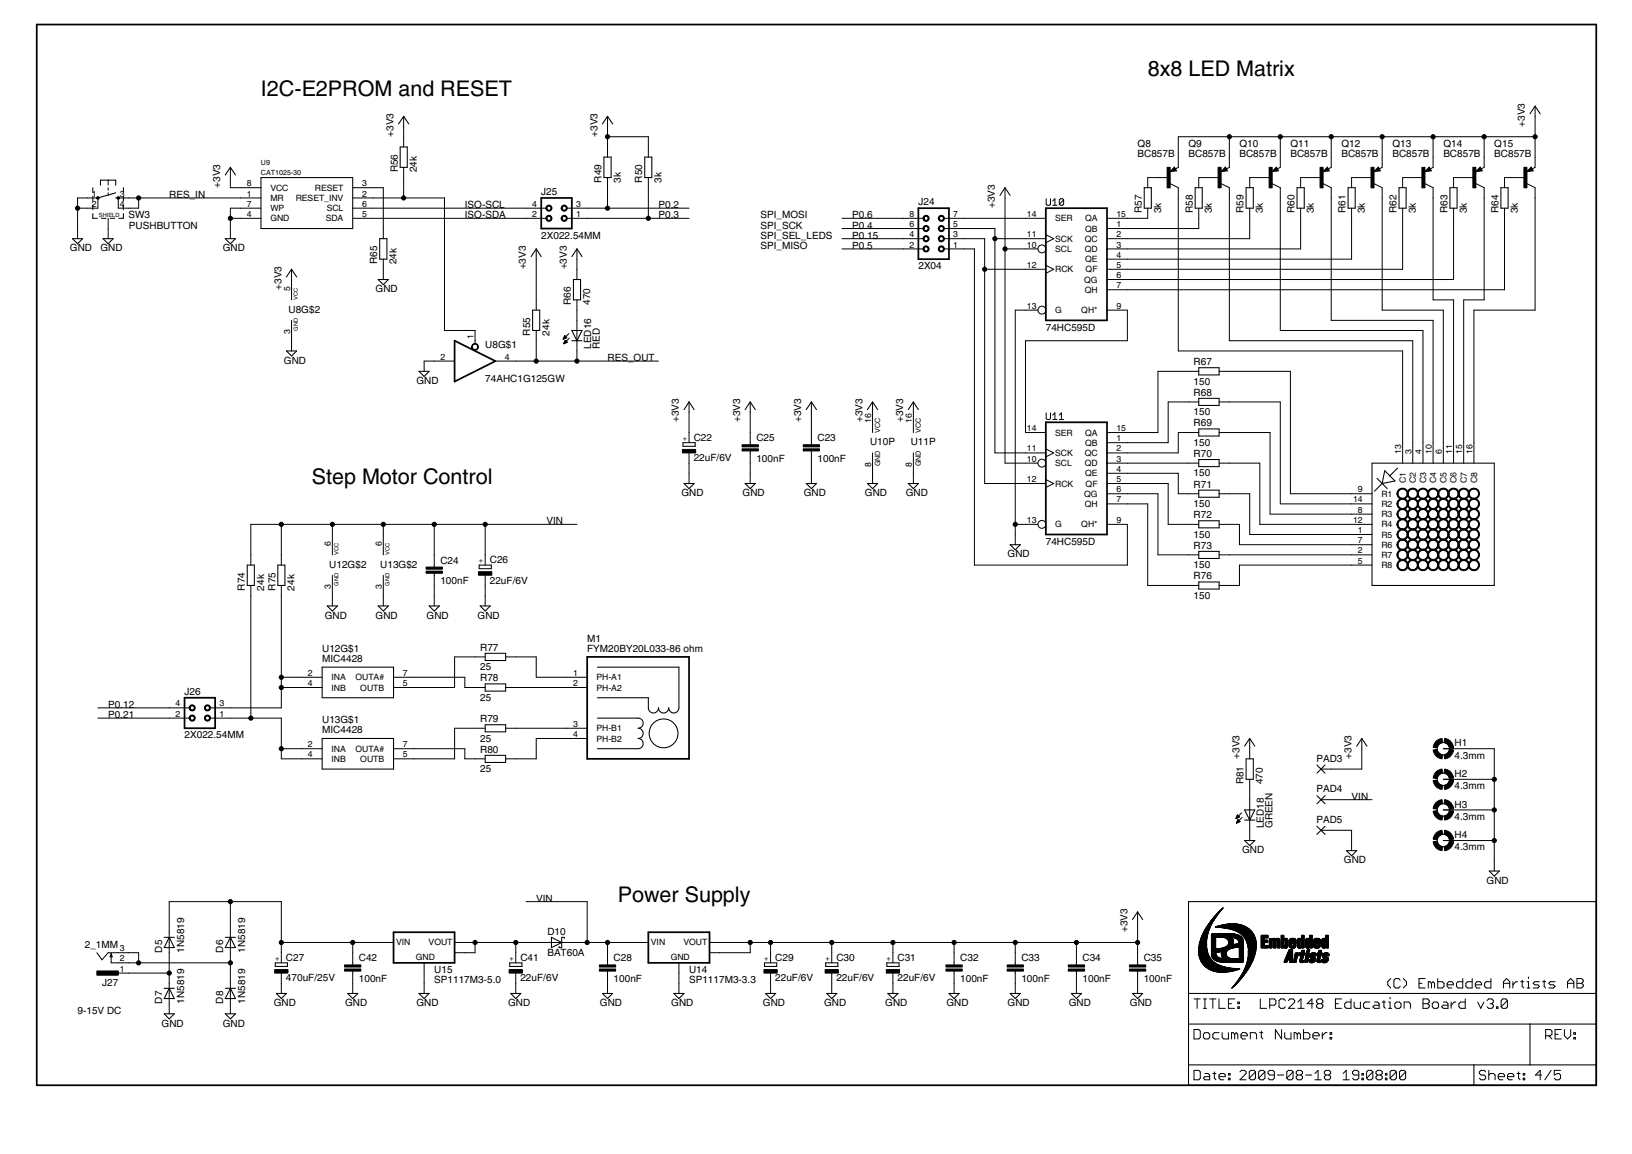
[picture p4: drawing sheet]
<svg xmlns="http://www.w3.org/2000/svg" width="297mm" height="210mm" viewBox="0 0 297 210" stroke-linecap="round" stroke-linejoin="round" font-family="sans-serif">
<defs><g id="words">
<g font-size="4.5">
<text x="47.5" y="17.5">I2C-E2PROM and RESET</text>
<text x="208.9" y="13.7">8x8 LED Matrix</text>
<text x="56.8" y="87.9">Step Motor Control</text>
<text x="112.4" y="164">Power Supply</text>
</g>
<g font-size="2.1">
<text x="277.5" y="23" transform="rotate(-90 277.5 23)">+3V3</text>
<text x="71.6" y="24.9" transform="rotate(-90 71.6 24.9)">+3V3</text>
<text x="108.7" y="24.9" transform="rotate(-90 108.7 24.9)">+3V3</text>
<text x="207" y="28.6">BC857B</text>
<text x="207" y="26.7">Q8</text>
<text x="216.3" y="28.6">BC857B</text>
<text x="216.3" y="26.7">Q9</text>
<text x="225.6" y="28.6">BC857B</text>
<text x="225.6" y="26.7">Q10</text>
<text x="234.9" y="28.6">BC857B</text>
<text x="234.9" y="26.7">Q11</text>
<text x="244.1" y="28.6">BC857B</text>
<text x="244.1" y="26.7">Q12</text>
<text x="253.4" y="28.6">BC857B</text>
<text x="253.4" y="26.7">Q13</text>
<text x="262.7" y="28.6">BC857B</text>
<text x="262.7" y="26.7">Q14</text>
<text x="272" y="28.6">BC857B</text>
<text x="272" y="26.7">Q15</text>
<text x="40.1" y="34.1" transform="rotate(-90 40.1 34.1)">+3V3</text>
<text x="72.4" y="31.4" transform="rotate(-90 72.4 31.4)">R56</text>
<text x="75.9" y="31.4" transform="rotate(-90 75.9 31.4)">24k</text>
<text x="98.5" y="35.4">J25</text>
<text x="109.5" y="33.2" transform="rotate(-90 109.5 33.2)">R49</text>
<text x="113" y="33.2" transform="rotate(-90 113 33.2)">3k</text>
<text x="116.9" y="33.2" transform="rotate(-90 116.9 33.2)">R50</text>
<text x="120.4" y="33.2" transform="rotate(-90 120.4 33.2)">3k</text>
<text x="23.4" y="39.7">SW3</text>
<text x="23.5" y="41.6">PUSHBUTTON</text>
<text x="30.8" y="36">RES_IN</text>
<text x="84.6" y="37.9">ISO-SCL</text>
<text x="84.6" y="39.7">ISO-SDA</text>
<text x="119.9" y="37.9">P0.2</text>
<text x="119.9" y="39.7">P0.3</text>
<text x="138.4" y="39.7">SPI_MOSI</text>
<text x="138.4" y="41.6">SPI_SCK</text>
<text x="155.1" y="39.7">P0.6</text>
<text x="155.1" y="41.6">P0.4</text>
<text x="167.2" y="37.3">J24</text>
<text x="181.1" y="37.9" transform="rotate(-90 181.1 37.9)">+3V3</text>
<text x="207.8" y="38.8" transform="rotate(-90 207.8 38.8)">R57</text>
<text x="211.3" y="38.8" transform="rotate(-90 211.3 38.8)">3k</text>
<text x="217.1" y="38.8" transform="rotate(-90 217.1 38.8)">R58</text>
<text x="220.6" y="38.8" transform="rotate(-90 220.6 38.8)">3k</text>
<text x="226.4" y="38.8" transform="rotate(-90 226.4 38.8)">R59</text>
<text x="229.9" y="38.8" transform="rotate(-90 229.9 38.8)">3k</text>
<text x="235.6" y="38.8" transform="rotate(-90 235.6 38.8)">R60</text>
<text x="239.1" y="38.8" transform="rotate(-90 239.1 38.8)">3k</text>
<text x="244.9" y="38.8" transform="rotate(-90 244.9 38.8)">R61</text>
<text x="248.4" y="38.8" transform="rotate(-90 248.4 38.8)">3k</text>
<text x="254.2" y="38.8" transform="rotate(-90 254.2 38.8)">R62</text>
<text x="257.7" y="38.8" transform="rotate(-90 257.7 38.8)">3k</text>
<text x="263.5" y="38.8" transform="rotate(-90 263.5 38.8)">R63</text>
<text x="267" y="38.8" transform="rotate(-90 267 38.8)">3k</text>
<text x="272.7" y="38.8" transform="rotate(-90 272.7 38.8)">R64</text>
<text x="276.2" y="38.8" transform="rotate(-90 276.2 38.8)">3k</text>
<text x="12.7" y="45.7">GND</text>
<text x="18.3" y="45.7">GND</text>
<text x="40.5" y="45.7">GND</text>
<text x="98.5" y="43.4">2X022.54MM</text>
<text x="138.4" y="45.3">SPI_MISO</text>
<text x="138.4" y="43.4">SPI_SEL_LEDS</text>
<text x="155.1" y="45.3">P0.5</text>
<text x="155.1" y="43.4">P0.15</text>
<text x="51.2" y="52.7" transform="rotate(-90 51.2 52.7)">+3V3</text>
<text x="68.4" y="53.2">GND</text>
<text x="68.7" y="48.1" transform="rotate(-90 68.7 48.1)">R65</text>
<text x="72.2" y="48.1" transform="rotate(-90 72.2 48.1)">24k</text>
<text x="95.7" y="49" transform="rotate(-90 95.7 49)">+3V3</text>
<text x="103.2" y="49" transform="rotate(-90 103.2 49)">+3V3</text>
<text x="167.2" y="49">2X04</text>
<text x="52.5" y="57">U8G$2</text>
<text x="103.9" y="55.5" transform="rotate(-90 103.9 55.5)">R66</text>
<text x="107.4" y="55.5" transform="rotate(-90 107.4 55.5)">470</text>
<text x="88.3" y="63.4">U8G$1</text>
<text x="96.5" y="61" transform="rotate(-90 96.5 61)">R55</text>
<text x="100" y="61" transform="rotate(-90 100 61)">24k</text>
<text x="107.6" y="63.5" transform="rotate(-90 107.6 63.5)">LED16</text>
<text x="109.2" y="63.5" transform="rotate(-90 109.2 63.5)">RED</text>
<text x="110.6" y="65.7">RES_OUT</text>
<text x="190.4" y="60.1">74HC595D</text>
<text x="51.7" y="66.1">GND</text>
<text x="75.8" y="69.9">GND</text>
<text x="88.3" y="69.4">74AHC1G125GW</text>
<text x="217.2" y="70">150</text>
<text x="217.2" y="66.4">R67</text>
<text x="123.6" y="76.8" transform="rotate(-90 123.6 76.8)">+3V3</text>
<text x="134.7" y="76.8" transform="rotate(-90 134.7 76.8)">+3V3</text>
<text x="145.8" y="76.8" transform="rotate(-90 145.8 76.8)">+3V3</text>
<text x="157" y="76.8" transform="rotate(-90 157 76.8)">+3V3</text>
<text x="164.4" y="76.8" transform="rotate(-90 164.4 76.8)">+3V3</text>
<text x="217.2" y="75.5">150</text>
<text x="217.2" y="77.6">R69</text>
<text x="217.2" y="72">R68</text>
<text x="126.3" y="83.9">22uF/6V</text>
<text x="126.3" y="80.2">C22</text>
<text x="137.7" y="84">100nF</text>
<text x="137.7" y="80.2">C25</text>
<text x="148.8" y="84">100nF</text>
<text x="148.8" y="80.2">C23</text>
<text x="158.3" y="81">U10P</text>
<text x="165.8" y="81">U11P</text>
<text x="217.2" y="81.1">150</text>
<text x="217.2" y="83.1">R70</text>
<text x="217.2" y="86.6">150</text>
<text x="217.2" y="88.7">R71</text>
<text x="99.4" y="95.4">VIN</text>
<text x="124" y="90.3">GND</text>
<text x="135.2" y="90.3">GND</text>
<text x="146.3" y="90.3">GND</text>
<text x="157.4" y="90.3">GND</text>
<text x="164.8" y="90.3">GND</text>
<text x="217.2" y="92.2">150</text>
<text x="217.2" y="94.3">R72</text>
<text x="183.4" y="101.4">GND</text>
<text x="190.4" y="99.1">74HC595D</text>
<text x="217.2" y="97.8">150</text>
<text x="217.2" y="99.8">R73</text>
<text x="44.6" y="107.4" transform="rotate(-90 44.6 107.4)">R74</text>
<text x="48.1" y="107.4" transform="rotate(-90 48.1 107.4)">24k</text>
<text x="50.1" y="107.4" transform="rotate(-90 50.1 107.4)">R75</text>
<text x="53.6" y="107.4" transform="rotate(-90 53.6 107.4)">24k</text>
<text x="59.9" y="103.3">U12G$2</text>
<text x="69.2" y="103.3">U13G$2</text>
<text x="80.2" y="106.2">100nF</text>
<text x="80.2" y="102.5">C24</text>
<text x="89.2" y="106.1">22uF/6V</text>
<text x="89.2" y="102.4">C26</text>
<text x="217.2" y="103.3">150</text>
<text x="217.2" y="105.4">R76</text>
<text x="59.1" y="112.5">GND</text>
<text x="68.4" y="112.5">GND</text>
<text x="77.6" y="112.5">GND</text>
<text x="86.9" y="112.5">GND</text>
<text x="217.2" y="108.9">150</text>
<text x="58.6" y="118.6">U12G$1</text>
<text x="87.4" y="118.4">R77</text>
<text x="106.9" y="118.6">FYM20BY20L033-86 ohm</text>
<text x="106.9" y="116.7">M1</text>
<text x="58.6" y="120.4">MIC4428</text>
<text x="87.4" y="121.9">25</text>
<text x="87.4" y="124">R78</text>
<text x="19.7" y="128.8">P0.12</text>
<text x="19.7" y="130.6">P0.21</text>
<text x="33.6" y="126.3">J26</text>
<text x="58.6" y="131.5">U13G$1</text>
<text x="87.4" y="127.5">25</text>
<text x="87.4" y="131.4">R79</text>
<text x="33.6" y="134.3">2X022.54MM</text>
<text x="58.6" y="133.4">MIC4428</text>
<text x="87.4" y="134.9">25</text>
<text x="87.4" y="136.9">R80</text>
<text x="264.7" y="138">4.3mm</text>
<text x="264.7" y="135.8">H1</text>
<text x="87.4" y="140.4">25</text>
<text x="225.6" y="138" transform="rotate(-90 225.6 138)">+3V3</text>
<text x="226.4" y="142.7" transform="rotate(-90 226.4 142.7)">R81</text>
<text x="229.9" y="142.7" transform="rotate(-90 229.9 142.7)">470</text>
<text x="239.6" y="138.5">PAD3</text>
<text x="246" y="138" transform="rotate(-90 246 138)">+3V3</text>
<text x="264.7" y="143.5">4.3mm</text>
<text x="264.7" y="141.3">H2</text>
<text x="239.6" y="144.1">PAD4</text>
<text x="239.6" y="149.7">PAD5</text>
<text x="246" y="145.5">VIN</text>
<text x="264.7" y="149.1">4.3mm</text>
<text x="264.7" y="146.9">H3</text>
<text x="226.1" y="155.2">GND</text>
<text x="230" y="150.7" transform="rotate(-90 230 150.7)">LED18</text>
<text x="231.6" y="150.7" transform="rotate(-90 231.6 150.7)">GREEN</text>
<text x="264.7" y="154.7">4.3mm</text>
<text x="264.7" y="152.5">H4</text>
<text x="244.6" y="157.1">GND</text>
<text x="270.6" y="160.8">GND</text>
<text x="97.6" y="164">VIN</text>
<text x="15.4" y="172.3">2_1MM</text>
<text x="29.5" y="173.3" transform="rotate(-90 29.5 173.3)">D5</text>
<text x="33.5" y="173.3" transform="rotate(-90 33.5 173.3)">1N5819</text>
<text x="40.6" y="173.3" transform="rotate(-90 40.6 173.3)">D6</text>
<text x="44.6" y="173.3" transform="rotate(-90 44.6 173.3)">1N5819</text>
<text x="99.6" y="173.9">BAT60A</text>
<text x="99.6" y="170">D10</text>
<text x="205.2" y="169.6" transform="rotate(-90 205.2 169.6)">+3V3</text>
<text x="18.6" y="179.4">J27</text>
<text x="52" y="178.5">470uF/25V</text>
<text x="52" y="174.8">C27</text>
<text x="65.3" y="178.6">100nF</text>
<text x="65.3" y="174.9">C42</text>
<text x="79" y="178.8">SP1117M3-5.0</text>
<text x="79" y="177">U15</text>
<text x="94.7" y="178.5">22uF/6V</text>
<text x="94.7" y="174.8">C41</text>
<text x="111.7" y="178.6">100nF</text>
<text x="111.7" y="174.9">C28</text>
<text x="125.4" y="178.8">SP1117M3-3.3</text>
<text x="125.4" y="177">U14</text>
<text x="141.1" y="178.5">22uF/6V</text>
<text x="141.1" y="174.8">C29</text>
<text x="152.2" y="178.5">22uF/6V</text>
<text x="152.2" y="174.8">C30</text>
<text x="163.4" y="178.5">22uF/6V</text>
<text x="163.4" y="174.8">C31</text>
<text x="174.8" y="178.6">100nF</text>
<text x="174.8" y="174.9">C32</text>
<text x="185.9" y="178.6">100nF</text>
<text x="185.9" y="174.9">C33</text>
<text x="197" y="178.6">100nF</text>
<text x="197" y="174.9">C34</text>
<text x="208.2" y="178.6">100nF</text>
<text x="208.2" y="174.9">C35</text>
<text x="14.1" y="184.4">9-15V DC</text>
<text x="29.5" y="182.6" transform="rotate(-90 29.5 182.6)">D7</text>
<text x="33.5" y="182.6" transform="rotate(-90 33.5 182.6)">1N5819</text>
<text x="40.6" y="182.6" transform="rotate(-90 40.6 182.6)">D8</text>
<text x="44.6" y="182.6" transform="rotate(-90 44.6 182.6)">1N5819</text>
<text x="49.8" y="183">GND</text>
<text x="62.8" y="183">GND</text>
<text x="75.8" y="183">GND</text>
<text x="92.5" y="183">GND</text>
<text x="109.2" y="183">GND</text>
<text x="122.2" y="183">GND</text>
<text x="138.9" y="183">GND</text>
<text x="150" y="183">GND</text>
<text x="161.1" y="183">GND</text>
<text x="172.3" y="183">GND</text>
<text x="183.4" y="183">GND</text>
<text x="194.5" y="183">GND</text>
<text x="205.7" y="183">GND</text>
<text x="29.4" y="186.7">GND</text>
<text x="40.5" y="186.7">GND</text>
</g>
<g font-size="1.8">
<text x="16.7" y="35.7">1</text>
<text x="21.8" y="35.7">3</text>
<text x="44.9" y="35.7">1</text>
<text x="44.9" y="33.9">8</text>
<text x="49.2" y="34.7">VCC</text>
<text x="57.3" y="34.7">RESET</text>
<text x="65.9" y="33.9">3</text>
<text x="65.9" y="35.7">2</text>
<text x="16.7" y="37.6">2</text>
<text x="21.8" y="37.6">4</text>
<text x="44.9" y="39.5">4</text>
<text x="44.9" y="37.6">7</text>
<text x="49.2" y="36.6">MR</text>
<text x="49.2" y="40.3">GND</text>
<text x="49.2" y="38.4">WP</text>
<text x="53.8" y="36.6">RESET_INV</text>
<text x="59.3" y="40.3">SDA</text>
<text x="59.5" y="38.4">SCL</text>
<text x="65.9" y="37.6">6</text>
<text x="65.9" y="39.5">5</text>
<text x="96.9" y="39.5">2</text>
<text x="96.9" y="37.6">4</text>
<text x="104.9" y="39.5">1</text>
<text x="104.9" y="37.6">3</text>
<text x="165.5" y="41.3">6</text>
<text x="165.5" y="39.5">8</text>
<text x="173.5" y="41.3">5</text>
<text x="173.5" y="39.5">7</text>
<text x="186.9" y="39.5">14</text>
<text x="192.1" y="40.3">SER</text>
<text x="197.5" y="40.3">QA</text>
<text x="203.2" y="41.3">1</text>
<text x="203.2" y="39.5">15</text>
<text x="165.5" y="45">2</text>
<text x="165.5" y="43.2">4</text>
<text x="173.5" y="45">1</text>
<text x="173.5" y="43.2">3</text>
<text x="186.9" y="45">10</text>
<text x="186.9" y="43.2">11</text>
<text x="192.1" y="45.8">SCL</text>
<text x="192.1" y="44">SCK</text>
<text x="197.4" y="44">QC</text>
<text x="197.4" y="45.8">QD</text>
<text x="197.5" y="42.1">QB</text>
<text x="197.5" y="47.7">QE</text>
<text x="203.2" y="43.2">2</text>
<text x="203.2" y="45">3</text>
<text x="203.2" y="46.9">4</text>
<text x="52.8" y="52.8" transform="rotate(-90 52.8 52.8)">5</text>
<text x="186.9" y="48.7">12</text>
<text x="192.1" y="49.5">RCK</text>
<text x="197.3" y="51.4">QG</text>
<text x="197.4" y="53.3">QH</text>
<text x="197.6" y="49.6">QF</text>
<text x="203.2" y="48.7">5</text>
<text x="203.2" y="50.6">6</text>
<text x="203.2" y="52.4">7</text>
<text x="186.9" y="56.1">13</text>
<text x="192.1" y="57">G</text>
<text x="196.8" y="57">QH*</text>
<text x="203.2" y="56.1">9</text>
<text x="52.8" y="60.8" transform="rotate(-90 52.8 60.8)">3</text>
<text x="80.2" y="65.4">2</text>
<text x="86.2" y="61.7" transform="rotate(-90 86.2 61.7)">1</text>
<text x="91.9" y="65.4">4</text>
<text x="158.6" y="77" transform="rotate(-90 158.6 77)">16</text>
<text x="166" y="77" transform="rotate(-90 166 77)">16</text>
<text x="186.9" y="84">10</text>
<text x="186.9" y="82.1">11</text>
<text x="186.9" y="78.4">14</text>
<text x="192.1" y="82.9">SCK</text>
<text x="192.1" y="79.2">SER</text>
<text x="197.4" y="82.9">QC</text>
<text x="197.5" y="81.1">QB</text>
<text x="197.5" y="79.2">QA</text>
<text x="203.2" y="80.3">1</text>
<text x="203.2" y="82.1">2</text>
<text x="203.2" y="84">3</text>
<text x="203.2" y="78.4">15</text>
<text x="255" y="82.5" transform="rotate(-90 255 82.5)">13</text>
<text x="256.9" y="82.5" transform="rotate(-90 256.9 82.5)">3</text>
<text x="258.7" y="82.5" transform="rotate(-90 258.7 82.5)">4</text>
<text x="260.6" y="82.5" transform="rotate(-90 260.6 82.5)">10</text>
<text x="262.4" y="82.5" transform="rotate(-90 262.4 82.5)">6</text>
<text x="264.3" y="82.5" transform="rotate(-90 264.3 82.5)">11</text>
<text x="266.2" y="82.5" transform="rotate(-90 266.2 82.5)">15</text>
<text x="268" y="82.5" transform="rotate(-90 268 82.5)">16</text>
<text x="158.6" y="85" transform="rotate(-90 158.6 85)">8</text>
<text x="166" y="85" transform="rotate(-90 166 85)">8</text>
<text x="186.9" y="87.7">12</text>
<text x="192.1" y="84.8">SCL</text>
<text x="192.1" y="88.5">RCK</text>
<text x="197.4" y="84.8">QD</text>
<text x="197.5" y="86.7">QE</text>
<text x="197.6" y="88.5">QF</text>
<text x="203.2" y="85.8">4</text>
<text x="203.2" y="87.7">5</text>
<text x="203.2" y="89.5">6</text>
<text x="247.1" y="89.5">9</text>
<text x="255.8" y="87.9" transform="rotate(-90 255.8 87.9)">C1</text>
<text x="257.7" y="87.9" transform="rotate(-90 257.7 87.9)">C2</text>
<text x="259.6" y="87.9" transform="rotate(-90 259.6 87.9)">C3</text>
<text x="261.4" y="87.9" transform="rotate(-90 261.4 87.9)">C4</text>
<text x="263.3" y="87.9" transform="rotate(-90 263.3 87.9)">C5</text>
<text x="265.1" y="87.9" transform="rotate(-90 265.1 87.9)">C6</text>
<text x="267" y="87.9" transform="rotate(-90 267 87.9)">C7</text>
<text x="268.8" y="87.9" transform="rotate(-90 268.8 87.9)">C8</text>
<text x="186.9" y="95.1">13</text>
<text x="192.1" y="95.9">G</text>
<text x="196.8" y="95.9">QH*</text>
<text x="197.3" y="90.4">QG</text>
<text x="197.4" y="92.2">QH</text>
<text x="203.2" y="91.4">7</text>
<text x="203.2" y="95.1">9</text>
<text x="246.3" y="91.4">14</text>
<text x="246.3" y="95.1">12</text>
<text x="247.1" y="93.3">8</text>
<text x="251.4" y="90.4">R1</text>
<text x="251.4" y="92.2">R2</text>
<text x="251.4" y="94.1">R3</text>
<text x="251.4" y="95.9">R4</text>
<text x="60.2" y="99.2" transform="rotate(-90 60.2 99.2)">6</text>
<text x="69.5" y="99.2" transform="rotate(-90 69.5 99.2)">6</text>
<text x="247.1" y="97">1</text>
<text x="247.1" y="98.8">7</text>
<text x="247.1" y="100.7">2</text>
<text x="251.4" y="97.8">R5</text>
<text x="251.4" y="99.6">R6</text>
<text x="251.4" y="101.5">R7</text>
<text x="60.2" y="107.2" transform="rotate(-90 60.2 107.2)">3</text>
<text x="69.5" y="107.2" transform="rotate(-90 69.5 107.2)">3</text>
<text x="247.1" y="102.5">5</text>
<text x="251.4" y="103.3">R8</text>
<text x="56.1" y="122.9">2</text>
<text x="56.1" y="124.8">4</text>
<text x="60.3" y="123.8">INA</text>
<text x="60.3" y="125.6">INB</text>
<text x="64.7" y="123.8">OUTA#</text>
<text x="65.6" y="125.6">OUTB</text>
<text x="73.3" y="124.8">5</text>
<text x="73.3" y="122.9">7</text>
<text x="104.3" y="122.9">1</text>
<text x="104.3" y="124.8">2</text>
<text x="108.6" y="123.8">PH-A1</text>
<text x="108.6" y="125.6">PH-A2</text>
<text x="31.9" y="130.4">2</text>
<text x="31.9" y="128.5">4</text>
<text x="39.9" y="130.4">1</text>
<text x="39.9" y="128.5">3</text>
<text x="56.1" y="135.9">2</text>
<text x="56.1" y="137.8">4</text>
<text x="60.3" y="136.7">INA</text>
<text x="64.7" y="136.7">OUTA#</text>
<text x="73.3" y="137.8">5</text>
<text x="73.3" y="135.9">7</text>
<text x="104.3" y="134.1">4</text>
<text x="104.3" y="132.2">3</text>
<text x="108.6" y="134.9">PH-B2</text>
<text x="108.6" y="133">PH-B1</text>
<text x="60.3" y="138.6">INB</text>
<text x="65.6" y="138.6">OUTB</text>
<text x="21.8" y="173">3</text>
<text x="72.1" y="171.9">VIN</text>
<text x="78" y="171.9">VOUT</text>
<text x="118.5" y="171.9">VIN</text>
<text x="124.4" y="171.9">VOUT</text>
<text x="21.8" y="176.7">1</text>
<text x="21.8" y="174.9">2</text>
<text x="75.7" y="174.6">GND</text>
<text x="122.1" y="174.6">GND</text>
</g>
<g font-size="1.5">
<text x="47.5" y="30">U9</text>
<text x="47.5" y="31.8">CAT1025-30</text>
<text x="125" y="80.2" transform="rotate(-90 125 80.2)">+</text>
<text x="160.2" y="78.7" transform="rotate(-90 160.2 78.7)">VCC</text>
<text x="167.6" y="78.7" transform="rotate(-90 167.6 78.7)">VCC</text>
<text x="160.2" y="84.8" transform="rotate(-90 160.2 84.8)">GND</text>
<text x="167.6" y="84.8" transform="rotate(-90 167.6 84.8)">GND</text>
<text x="87.9" y="102.5" transform="rotate(-90 87.9 102.5)">+</text>
<text x="50.8" y="174.8" transform="rotate(-90 50.8 174.8)">+</text>
<text x="93.5" y="174.8" transform="rotate(-90 93.5 174.8)">+</text>
<text x="139.8" y="174.8" transform="rotate(-90 139.8 174.8)">+</text>
<text x="151" y="174.8" transform="rotate(-90 151 174.8)">+</text>
<text x="162.1" y="174.8" transform="rotate(-90 162.1 174.8)">+</text>
</g>
<g font-size="1.2">
<text x="18" y="39.5">SHIELD</text>
<text x="54.2" y="54.6" transform="rotate(-90 54.2 54.6)">VCC</text>
<text x="54.2" y="60.1" transform="rotate(-90 54.2 60.1)">GND</text>
<text x="61.6" y="100.9" transform="rotate(-90 61.6 100.9)">VCC</text>
<text x="70.9" y="100.9" transform="rotate(-90 70.9 100.9)">VCC</text>
<text x="61.6" y="106.5" transform="rotate(-90 61.6 106.5)">GND</text>
<text x="70.9" y="106.5" transform="rotate(-90 70.9 106.5)">GND</text>
</g>
</g></defs>
<g fill="#000" stroke="#000" stroke-width=".18">
<path d="M14.1 36v1.9zM14.1 36h1.9zM16 36h1.8zM16 37.9h1.8zM14.1 37.9h1.9zM17.8 36v1.9zM19.7 34.1v.5zM19.7 35.1v.4zM19.7 32.8v.9zM21.5 36v1.9zM21.5 36h1.9zM21.5 37.9h1.9z"/>
<path d="M23.4 37.9h1.8zM25.2 36v1.9zM23.4 36h1.8zM25.2 36h18.6zM41.9 30.4v1.9zM41.9 39.7v1.9zM41.9 37.9v1.8zM41.9 32.3v1.8zM43.8 36h3.7zM43.8 34.1h3.7zM43.8 39.7h3.7zM43.8 37.9h3.7z"/>
<path d="M41.9 37.9h1.9zM41.9 39.7h1.9zM41.9 34.1h1.9zM64.2 34.1h3.7zM64.2 36h3.7zM64.2 37.9h3.7zM64.2 39.7h3.7zM67.9 34.1h1.9zM67.9 36h5.6zM67.9 37.9h27.8zM67.9 39.7h27.8zM69.8 34.1v7.5z"/>
<path d="M73.5 21.2v1.8zM73.5 24.9v1.8zM73.5 30.4v1.9zM73.5 23v1.9zM73.5 32.3v3.7zM73.5 36h7.4zM80.9 36v24.1zM95.7 39.7h3.7zM95.7 37.9h3.7zM103.2 39.7h3.7zM103.2 37.9h3.7zM110.6 26.7v1.9z"/>
<path d="M110.6 32.3v1.8zM110.6 21.2v1.8zM110.6 23v1.9zM110.6 24.9h7.4zM110.6 24.9v1.8zM106.9 37.9h3.7zM110.6 34.1v3.8zM118 26.7v1.9zM118 32.3v1.8zM118 24.9v1.8zM106.9 39.7h11.1zM118 34.1v5.6z"/>
<path d="M110.6 37.9h14.8zM118 39.7h7.4zM164.4 39.7h3.7zM153.2 39.7h11.2zM171.8 39.7h3.7zM175.5 39.7h11.1zM182.9 34.1v1.9zM186.6 39.7h3.8zM190.4 36.2v.9zM190.4 37.1l.2 .2zM190.6 37.3h.4zM191 37.3l.2-.2z"/>
<path d="M191.2 36.2v.9zM191.6 36.6l.4-.4zM191.6 37.3h.8zM192 36.2v1.1zM192.8 36.3v.8zM192.8 36.3l.2-.1zM193.6 36.3l-.8 .8zM193 36.2h.4zM192.8 37.1l.2 .2zM193.4 36.2l.2 .1zM193 37.3h.4zM193.6 36.3v.8z"/>
<path d="M193.6 37.1l-.2 .2zM201.5 39.7h3.7zM205.2 39.7h3.7zM208.9 32.3v1.8zM208.9 37.9v1.8zM208.9 32.3h1.9zM210.8 32.3h1.8zM213 31.2l1.1-.1zM213.8 30.4l-.8 .8zM213.8 30.4l.3 .7zM214.5 28.6v1.8zM214.5 34.1v1.9z"/>
<path d="M213.9 30.7l.6-.3zM213 33.4l1.5 .7zM214.5 24.9v3.7zM214.5 36v27.8zM218.2 32.3v1.8zM218.2 37.9v1.8zM218.2 32.3h1.8zM220 32.3h1.9zM222.3 31.2l1.1-.1zM223 30.4l-.7 .8zM223 30.4l.4 .7zM223.8 28.6v1.8z"/>
<path d="M223.8 34.1v1.9zM223.2 30.7l.6-.3zM222.2 33.4l1.6 .7zM223.8 24.9v3.7zM214.5 24.9h9.3zM223.8 36v26zM227.5 32.3v1.8zM227.5 37.9v1.8zM229.3 32.3h1.9zM227.5 32.3h1.8zM231.5 31.2l1.2-.1zM232.3 30.4l-.8 .8z"/>
<path d="M232.3 30.4l.4 .7zM233 28.6v1.8zM233 34.1v1.9zM232.5 30.7l.5-.3zM231.5 33.4l1.5 .7zM233 24.9v3.7zM233 24.9h9.3zM223.8 24.9h9.2zM233 36v24.1zM236.7 32.3v1.8zM236.7 37.9v1.8zM236.7 32.3h1.9z"/>
<path d="M238.6 32.3h1.8zM240.8 31.2l1.2-.1zM241.6 30.4l-.8 .8zM241.6 30.4l.4 .7zM242.3 28.6v1.8zM242.3 34.1v1.9zM241.8 30.7l.5-.3zM240.8 33.4l1.5 .7zM242.3 24.9h9.3zM242.3 24.9v3.7zM242.3 36v22.3zM246 32.3v1.8z"/>
<path d="M246 37.9v1.8zM246 32.3h1.9zM247.9 32.3h1.8zM250.1 31.2l1.1-.1zM250.9 30.4l-.8 .8zM250.9 30.4l.3 .7zM251.6 28.6v1.8zM251.6 34.1v1.9zM251 30.7l.6-.3zM250.1 33.4l1.5 .7zM251.6 24.9h9.2zM251.6 24.9v3.7z"/>
<path d="M251.6 36v20.4zM255.3 32.3v1.8zM255.3 37.9v1.8zM255.3 32.3h1.8zM257.1 32.3h1.9zM259.4 31.2l1.1-.1zM260.1 30.4l-.7 .8zM260.1 30.4l.4 .7zM260.8 28.6v1.8zM260.8 34.1v1.9zM260.3 30.7l.5-.3zM259.4 33.4l1.4 .7z"/>
<path d="M260.8 24.9h9.3zM260.8 24.9v3.7zM260.8 36v18.5zM264.6 32.3v1.8zM264.6 37.9v1.8zM264.6 32.3h1.8zM266.4 32.3h1.9zM268.6 31.2l1.2-.1zM269.4 30.4l-.8 .8zM269.4 30.4l.4 .7zM270.1 28.6v1.8zM270.1 34.1v1.9z"/>
<path d="M269.6 30.7l.5-.3zM268.6 33.4l1.5 .7zM270.1 24.9h9.3zM270.1 24.9v3.7zM270.1 36v18.5zM273.8 32.3v1.8zM273.8 37.9v1.8zM273.8 32.3h1.9zM275.7 32.3h1.8zM277.9 31.2l1.2-.1zM278.7 30.4l-.8 .8zM278.7 30.4l.4 .7z"/>
<path d="M279.4 28.6v1.8zM279.4 34.1v1.9zM278.9 30.7l.5-.3zM277.9 33.4l1.5 .7zM279.4 19.3v1.9zM279.4 21.2v3.7zM279.4 24.9v3.7zM279.4 36v20.4zM14.1 41.6v1.8zM14.1 37.9v3.7zM19.7 39.7v1.9zM19.7 41.6v1.8z"/>
<path d="M41.9 41.6v1.8zM53.1 50.8v3.7zM53.1 49v1.8zM69.8 41.6v1.8zM69.8 47.1v1.9zM69.8 49v1.8zM97.6 54.5v1.9zM97.6 45.3v1.8zM97.6 47.1v7.4zM105 58.3v1.8zM105 45.3v1.8zM105 49v1.8z"/>
<path d="M105 54.5v1.9zM105 47.1v1.9zM105 56.4v1.9zM164.4 45.3h3.7zM164.4 43.4h3.7zM164.4 41.6h3.7zM153.2 41.6h11.2zM153.2 45.3h11.2zM153.2 43.4h11.2zM171.8 45.3h3.7zM171.8 43.4h3.7zM171.8 41.6h3.7z"/>
<path d="M175.5 41.6h5.6zM175.5 43.4h3.7zM175.5 45.3h1.9zM177.4 45.3v57.5zM179.2 49h7.4zM179.2 43.4v5.6zM181.1 43.4h5.5zM181.1 41.6v1.8zM182.9 36v9.3zM184.8 56.4v39zM186.6 45.3h2.3zM186.6 43.4h3.8z"/>
<path d="M186.6 49h3.8zM186.6 56.4h2.3zM184.8 56.4h1.8zM182.9 45.3h3.7zM190.4 42.7l1.4 .7zM190.4 48.3l1.4 .7zM190.4 44.2l1.4-.8zM190.4 49.7l1.4-.7zM201.5 41.6h3.7zM201.5 43.4h3.7zM201.5 45.3h3.7zM201.5 47.1h3.7z"/>
<path d="M201.5 49h3.7zM201.5 50.8h3.7zM201.5 52.7h3.7zM201.5 56.4h3.7zM205.2 41.6h13zM205.2 43.4h22.3zM205.2 45.3h31.5zM205.2 47.1h40.8zM205.2 49h50.1zM205.2 50.8h59.4zM205.2 52.7h68.6zM218.2 39.7v1.9z"/>
<path d="M227.5 39.7v3.7zM236.7 39.7v5.6zM242.3 58.3h18.5zM246 39.7v7.4zM251.6 56.4h11.1zM255.3 39.7v9.3zM260.8 58.3v22.2zM260.8 54.5h3.8zM262.7 56.4v24.1zM264.6 54.5v26zM264.6 39.7v11.1zM266.4 54.5v26z"/>
<path d="M268.3 56.4v24.1zM266.4 54.5h3.7zM273.8 39.7v13zM268.3 56.4h11.1zM53.1 58.3v3.7zM53.1 62v1.8zM77.2 65.7v1.8zM79 65.7h3.7zM77.2 65.7h1.8zM80.9 60.1h5.6zM86.5 60.1v1.9zM86.5 62v.5z"/>
<path d="M90.2 65.7h3.7zM93.9 65.7h3.7zM97.6 60.1v1.9zM97.6 65.7h7.4zM97.6 62v3.7zM102.8 61l-.3 .7zM102.5 61.6h.2zM102.6 61.6h.2zM102.6 61.5h.4zM102.9 61.9l-.3 .6zM102.6 61.4h.5zM102.6 62.4h.2z"/>
<path d="M102.7 61.3h.4zM102.7 62.3h.3zM102.7 61.2h.3zM102.7 62.3h.5zM102.7 61.2h.2zM102.7 62.2h.5zM102.8 61l.4 .4zM102.8 62.1h.3zM102.8 62h.2zM102.9 61.9l.4 .4zM102.5 61.7l.7-.3zM102.6 62.5l.7-.2z"/>
<path d="M103.5 60.7l-1 1zM103.6 61.5l-1 1zM105 62v1.8zM105 60.1v1.9zM105 65.7h14.8zM105 63.8v1.9zM125.4 78.7v1.8zM125.4 73.1v1.9zM125.4 75v3.7zM136.5 78.7v1.8zM136.5 73.1v1.9zM136.5 75v3.7z"/>
<path d="M147.7 78.7v1.8zM147.7 73.1v1.9zM147.7 75v3.7zM158.8 75v3.7zM158.8 73.1v1.9zM166.2 75v3.7zM166.2 73.1v1.9zM186.6 78.7h3.8zM186.6 62v16.7zM186.6 62h18.6zM190.4 75.1v1zM190.4 76.1l.2 .2z"/>
<path d="M190.6 76.3h.4zM191.2 76.1l-.2 .2zM191.2 75.1v1zM191.6 75.5l.4-.4zM191.6 76.3h.8zM192 75.1v1.2zM193.2 75.1l-.4 .4zM192.8 76.3h.8zM193.2 75.1v1.2zM201.5 78.7h3.7zM205.2 56.4v5.6zM205.2 78.7h5.6z"/>
<path d="M210.8 67.5v11.2zM210.8 67.5h5.5zM212.6 73.1h3.7zM214.5 78.7h1.8zM214.5 63.8h40.8zM216.3 78.7h1.9zM216.3 73.1h1.9zM216.3 67.5h1.9zM221.9 78.7h1.9zM221.9 73.1h1.9zM221.9 67.5h1.9zM223.8 62h33.3z"/>
<path d="M223.8 78.7h7.4zM223.8 73.1h9.2zM233 60.1h26zM223.8 67.5h11.1zM255.3 63.8v16.7zM257.1 62v18.5zM259 60.1v20.4zM45.7 95.4h5.5zM51.2 95.4h9.3zM60.5 97.2v3.7zM60.5 95.4v1.8zM60.5 95.4h9.3z"/>
<path d="M69.8 97.2v3.7zM69.8 95.4v1.8zM69.8 95.4h9.2zM79 95.4v5.5zM79 95.4h9.3zM88.3 95.4v5.5zM88.3 95.4h16.7zM125.4 82.4v1.8zM125.4 86.1v1.8zM125.4 84.2v1.9zM136.5 82.4v1.8zM136.5 80.5v.4z"/>
<path d="M136.5 82v.4zM136.5 86.1v1.8zM136.5 84.2v1.9zM147.7 82.4v1.8zM147.7 80.5v.4zM147.7 82v.4zM147.7 86.1v1.8zM147.7 84.2v1.9zM158.8 82.4v3.7zM158.8 86.1v1.8zM166.2 82.4v3.7zM166.2 86.1v1.8z"/>
<path d="M179.2 49v38.9zM181.1 43.4v39zM182.9 45.3v38.9zM184.8 97.2v1.9zM184.8 95.4v1.8zM184.8 95.4h1.8zM186.6 84.2h2.3zM186.6 82.4h3.8zM186.6 87.9h3.8zM186.6 95.4h2.3zM182.9 84.2h3.7zM181.1 82.4h5.5z"/>
<path d="M179.2 87.9h7.4zM190.4 81.7l1.4 .7zM190.4 87.2l1.4 .7zM190.4 83.1l1.4-.7zM190.4 88.7l1.4-.8zM201.5 80.5h3.7zM201.5 82.4h3.7zM201.5 84.2h3.7zM201.5 86.1h3.7zM201.5 87.9h3.7zM201.5 89.8h3.7zM201.5 91.7h3.7z"/>
<path d="M201.5 95.4h3.7zM205.2 91.7h3.7zM205.2 89.8h5.6zM205.2 87.9h7.4zM205.2 86.1h9.3zM205.2 84.2h11.1zM205.2 82.4h9.3zM205.2 80.5h7.4zM208.9 91.7v14.8zM210.8 89.8v11.1zM212.6 87.9v7.5zM212.6 95.4h3.7z"/>
<path d="M212.6 73.1v7.4zM214.5 86.1v3.7zM214.5 89.8h1.8zM214.5 78.7v3.7zM216.3 89.8h1.9zM216.3 95.4h1.9zM216.3 84.2h1.9zM221.9 89.8h1.9zM221.9 95.4h1.9zM221.9 84.2h1.9zM225.6 95.4v3.7zM223.8 95.4h1.8z"/>
<path d="M227.5 89.8v7.4zM223.8 89.8h3.7zM229.3 84.2v11.2zM223.8 84.2h5.5zM231.2 78.7v14.8zM233 73.1v18.6zM234.9 67.5v22.3zM246 89.8h3.7zM246 91.7h3.7zM246 93.5h3.7zM246 95.4h3.7zM246 97.2h3.7z"/>
<path d="M246 99.1h3.7zM225.6 99.1h20.4zM227.5 97.2h18.5zM229.3 95.4h16.7zM231.2 93.5h14.8zM233 91.7h13zM234.9 89.8h11.1zM255.3 80.5v3.7zM257.1 80.5v3.7zM259 80.5v3.7zM260.8 80.5v3.7zM262.7 80.5v3.7z"/>
<path d="M264.6 80.5v3.7zM266.4 80.5v3.7zM268.3 80.5v3.7zM45.7 100.9v1.9zM45.7 106.5v1.9zM45.7 108.4v22.2zM45.7 95.4v5.5zM51.2 100.9v1.9zM51.2 106.5v1.9zM51.2 108.4v14.8zM51.2 95.4v5.5zM60.5 104.6v3.8z"/>
<path d="M60.5 108.4v1.8zM69.8 104.6v3.8zM69.8 108.4v1.8zM79 100.9v1.9zM79 104.6v1.9zM79 102.8v.4zM79 104.3v.3zM79 108.4v1.8zM79 106.5v1.9zM82.7 119.5h3.8zM86.5 119.5h1.8zM88.3 108.4v1.8z"/>
<path d="M88.3 104.6v1.9zM88.3 100.9v1.9zM88.3 106.5v1.9zM92 119.5h1.9zM93.9 119.5h3.7zM97.6 119.5v3.7zM177.4 102.8h27.8zM205.2 95.4v7.4zM208.9 106.5h7.4zM210.8 100.9h5.5zM216.3 106.5h1.9zM216.3 100.9h1.9z"/>
<path d="M221.9 106.5h1.9zM221.9 100.9h1.9zM223.8 106.5h1.8zM225.6 102.8v3.7zM225.6 102.8h20.4zM246 100.9h3.7zM246 102.8h3.7zM223.8 100.9h22.2zM17.8 130.6h13zM30.8 130.6h3.7zM30.8 128.8h3.7zM17.8 128.8h13z"/>
<path d="M38.2 130.6h3.7zM38.2 128.8h3.7zM41.9 128.8h9.3zM41.9 130.6h3.8zM45.7 130.6h5.5zM51.2 125.1v3.7zM51.2 123.2v1.9zM51.2 123.2h3.7zM51.2 130.6v5.6zM51.2 136.2v1.8zM51.2 138h3.7zM54.9 123.2h3.7z"/>
<path d="M54.9 125.1h3.7zM54.9 136.2h3.7zM54.9 138h3.7zM51.2 125.1h3.7zM51.2 136.2h3.7zM71.6 125.1h3.7zM71.6 123.2h3.7zM71.6 138h3.7zM71.6 136.2h3.7zM75.3 136.2h9.3zM75.3 138h7.4zM75.3 123.2h9.3z"/>
<path d="M75.3 125.1h7.4zM82.7 132.5v5.5zM82.7 132.5h3.8zM82.7 119.5v5.6zM84.6 136.2v1.8zM84.6 138h1.9zM84.6 123.2v1.9zM84.6 125.1h1.9zM86.5 125.1h1.8zM86.5 132.5h1.8zM86.5 138h1.8zM92 125.1h1.9z"/>
<path d="M92 132.5h1.9zM92 138h1.9zM93.9 125.1h9.3zM93.9 132.5h9.3zM93.9 138h3.7zM97.6 123.2h5.6zM97.6 134.3v3.7zM97.6 134.3h5.6zM103.2 134.3h3.7zM103.2 123.2h3.7zM103.2 125.1h3.7zM103.2 132.5h3.7z"/>
<path d="M227.5 134.3v1.9zM227.5 136.2v1.8zM240.4 139.9h1.9zM242.3 139.9h5.6zM247.9 134.3v1.9zM247.9 136.2v3.7zM262.7 136.2h1.9zM262.7 136.2h9.3zM225.2 148.2l-.2 .7zM225 148.8h.1zM225 148.7h.3zM225 148.7h.5z"/>
<path d="M225.3 149.1l-.3 .6zM225.1 148.6h.5zM225.1 149.6h.2zM225.1 148.5h.4zM225.1 149.5h.4zM225.1 148.4h.3zM225.2 149.4h.5zM225.2 148.3h.1zM225.2 149.4h.4zM225.2 148.2l.4 .4zM225.2 149.3h.3zM225.3 149.2h.1z"/>
<path d="M225.3 149.1l.4 .3zM225 148.9l.6-.3zM225 149.7l.7-.3zM226 147.9l-1 1zM226.1 148.7l-1.1 1zM227.5 149.2v1.8zM227.5 145.5v1.8zM227.5 147.3v1.9zM227.5 141.8v1.8zM227.5 151v1.9zM227.5 143.6v1.9zM240.4 145.5h1.9z"/>
<path d="M240.4 151h1.9zM242.3 151h3.7zM242.3 145.5h7.4zM246 152.9v1.8zM246 151v1.9zM262.7 141.8h1.9zM262.7 147.3h1.9zM262.7 152.9h1.9zM272 156.6v1.8zM272 152.9v3.7zM262.7 152.9h9.3zM272 147.3v5.6z"/>
<path d="M262.7 147.3h9.3zM272 141.8v5.5zM262.7 141.8h9.3zM272 136.2v5.6zM17.6 173.3l1 1.3zM19.7 173.3l-1.1 1.3zM20.2 173.5v1.6zM19.7 173.3h1.8zM20.2 175.1h1.3zM21.5 177h1.9zM21.5 173.3h1.9zM21.5 175.1h1.9z"/>
<path d="M23.4 177h7.4zM23.4 175.1h1.8zM23.4 173.3h1.8zM25.2 173.3v1.8zM30.8 171.4v1.9zM30.8 169.6v1.8zM30.8 178.9v1.8zM30.8 177v1.9zM30.8 173.3v3.7zM30.8 164v5.6zM41.9 171.4v1.9zM41.9 169.6v1.8z"/>
<path d="M41.9 178.9v1.8zM41.9 175.1v3.8zM41.9 173.3v1.8zM25.2 175.1h16.7zM41.9 164v5.6zM30.8 164h11.1zM51.2 178.9v1.8zM51.2 177v1.9zM51.2 173.3v1.8zM51.2 171.4v1.9zM51.2 164v7.4zM41.9 164h9.3z"/>
<path d="M64.2 173.3v1.8zM64.2 177v1.9zM64.2 175.1v.4zM64.2 176.6v.4zM64.2 178.9v1.8zM64.2 171.4v1.9zM51.2 171.4h13zM69.8 171.4h1.8zM64.2 171.4h5.6zM77.2 175.1v1.9zM77.2 178.9v1.8zM77.2 177v1.9z"/>
<path d="M82.7 171.4h1.9zM82.7 173.3h1.9zM84.6 173.3h1.9zM84.6 171.4h1.9zM86.5 171.4v1.9zM93.9 177v1.9zM93.9 173.3v1.8zM93.9 178.9v1.8zM93.9 171.4v1.9zM86.5 171.4h7.4zM99.4 171.4h1.9zM93.9 171.4h5.5z"/>
<path d="M101.3 171.4h1.9zM103.2 171.4h3.7zM106.9 171.4h3.7zM106.9 164v7.4zM95.7 164h11.2zM110.6 173.3v1.8zM110.6 177v1.9zM110.6 175.1v.4zM110.6 176.6v.4zM110.6 178.9v1.8zM110.6 171.4h5.5zM110.6 171.4v1.9z"/>
<path d="M116.1 171.4h1.9zM123.6 178.9v1.8zM123.6 175.1v1.9zM123.6 177v1.9zM129.1 171.4h1.9zM129.1 173.3h1.9zM131 173.3h5.5zM131 171.4h5.5zM136.5 171.4v1.9zM136.5 171.4h3.8zM140.3 177v1.9zM140.3 173.3v1.8z"/>
<path d="M140.3 178.9v1.8zM140.3 171.4v1.9zM140.3 171.4h11.1zM151.4 177v1.9zM151.4 173.3v1.8zM151.4 178.9v1.8zM151.4 171.4h11.1zM151.4 171.4v1.9zM162.5 177v1.9zM162.5 173.3v1.8zM162.5 178.9v1.8zM162.5 171.4h11.2z"/>
<path d="M162.5 171.4v1.9zM173.7 173.3v1.8zM173.7 177v1.9zM173.7 175.1v.4zM173.7 176.6v.4zM173.7 178.9v1.8zM173.7 171.4v1.9zM173.7 171.4h11.1zM184.8 173.3v1.8zM184.8 177v1.9zM184.8 175.1v.4zM184.8 176.6v.4z"/>
<path d="M184.8 178.9v1.8zM184.8 171.4v1.9zM184.8 171.4h11.1zM195.9 173.3v1.8zM195.9 177v1.9zM195.9 175.1v.4zM195.9 176.6v.4zM195.9 178.9v1.8zM195.9 171.4v1.9zM195.9 171.4h11.2zM207.1 165.9v1.8zM207.1 173.3v1.8z"/>
<path d="M207.1 177v1.9zM207.1 175.1v.4zM207.1 176.6v.4zM207.1 178.9v1.8zM207.1 167.7v3.7zM207.1 171.4v1.9zM252.6 178.6v.5zM253.1 178l-.5 .6zM252.6 179.1l.5 .6zM253.7 178.3v1.1zM253.7 179.4l.3 .3zM254 178l-.3 .3z"/>
<path d="M254 179.7h.6zM254 178h.6zM254.8 179.4l-.2 .3zM254.6 178l.2 .3zM256 179.1l-.6 .6zM256 178.6v.5zM255.4 178l.6 .6zM258.3 178v1.7zM258.3 179.7h1.1zM258.3 178.9h.5zM258.3 178h1.1zM260 178.6v1.1z"/>
<path d="M260 178.6h.3zM260.3 178.6l.2 .3zM260.5 178.9v.8zM260.5 178.9l.3-.3zM260.8 178.6l.3 .3zM261.1 178.9v.8zM261.7 178v1.7zM261.7 179.7h.8zM262.5 179.7l.3-.3zM261.7 178.6h.8zM262.8 178.9v.5zM262.5 178.6l.3 .3z"/>
<path d="M263.4 178.9v.5zM263.7 178.6l-.3 .3zM263.4 179.4l.3 .3zM263.7 178.6h.5zM263.7 179.7h.5zM264.2 178.6l.3 .3zM264.5 178.9v.2zM263.4 179.1h1.1zM265.1 178.9v.5zM265.1 178.9l.3-.3zM265.1 179.4l.3 .3zM265.4 178.6h.8z"/>
<path d="M266.2 178v1.7zM265.4 179.7h.8zM266.8 178.9v.5zM266.8 178.9l.3-.3zM266.8 179.4l.3 .3zM267.1 178.6h.8zM267.9 178v1.7zM267.1 179.7h.8zM268.5 178.9v.5zM268.8 178.6l-.3 .3zM268.5 179.4l.3 .3zM268.8 178.6h.6z"/>
<path d="M268.8 179.7h.6zM269.4 178.6l.3 .3zM269.7 178.9v.2zM268.5 179.1h1.2zM270.2 178.9v.5zM270.2 178.9l.3-.3zM270.2 179.4l.3 .3zM270.5 178.6h.9zM271.4 178v1.7zM270.5 179.7h.9zM273.6 178.6v1.1zM273.6 178.6l.6-.6z"/>
<path d="M273.6 178.9h1.2zM274.2 178l.6 .6zM274.8 178.6v1.1zM275.4 178.6v1.1zM275.9 178.6l-.5 .5zM275.9 178.6h.3zM276.8 178.6h.5zM277.1 178.3v1.1zM277.1 179.4l.2 .3zM277.9 178.6h.3zM277.9 179.7h.6zM278.2 178.6v1.1z"/>
<path d="M278.2 177.7v.3zM279 179.7h.9zM279 178.9l.3-.3zM279 178.9l.3 .2zM279.3 178.6h.9zM280.2 179.4l-.3 .3zM279.3 179.1h.6zM279.9 179.1l.3 .3zM280.8 178.6h.5zM281.1 178.3v1.1zM281.1 179.4l.2 .3zM281.9 179.7h.8z"/>
<path d="M282.2 178.6l-.3 .3zM281.9 178.9l.3 .2zM282.2 178.6h.8zM282.7 179.7l.3-.3zM282.2 179.1h.5zM282.7 179.1l.3 .3zM285.3 178.6v1.1zM285.3 178.6l.6-.6zM285.3 178.9h1.1zM285.9 178l.5 .6zM286.4 178.6v1.1zM287 178v1.7z"/>
<path d="M287 178h.9zM287 178.9h.9zM287.9 178l.3 .3zM287.9 178.9l.3 .2zM287 179.7h.9zM288.2 178.3v.3zM287.9 178.9l.3-.3zM288.2 179.1v.3zM288.2 179.4l-.3 .3zM30.8 182.6v1.8zM30.8 180.7v1.9zM41.9 182.6v1.8z"/>
<path d="M41.9 180.7v1.9zM217.3 194.7v1.7zM217.3 196.4h.9zM217.3 181.7h1.2zM217.3 187.3v1.7zM217.3 189h.9zM217.9 181.7v1.7zM218.5 196.1l-.3 .3zM217.3 194.7h.9zM218.2 189l.3-.3zM217.3 187.3h.9zM218.5 195v1.1z"/>
<path d="M218.2 194.7l.3 .3zM218.5 187.6v1.1zM218.2 187.3l.3 .3zM219 196.1l.3-.3zM219 183.4h.6zM219 181.7h.6zM219 188.1v.6zM219 188.7l.3 .3zM219.3 195.3h.6zM219 196.1l.3 .3zM219.3 195.8h.9zM219.3 181.7v1.7z"/>
<path d="M219.3 189h.6zM219.3 187.8l-.3 .3zM219.9 195.3l.3 .2zM219.9 189l.3-.3zM219.3 187.8h.6zM220.2 195.5v.9zM219.3 196.4h.9zM220.2 181.7h1.1zM220.2 188.1v.6zM219.9 187.8l.3 .3zM220.7 195.3h.6zM220.7 181.7v1.7z"/>
<path d="M220.7 188.1v.6zM220.7 188.7l.3 .3zM221 195v1.1zM221 196.1l.3 .3zM221 187.8l-.3 .3zM221 189h.9zM221.9 195.5v.6zM221.9 195.5l.3-.2zM221.9 181.7v1.7zM221.9 183.4h1.1zM221 187.8h.9zM221.9 196.1l.3 .3z"/>
<path d="M222.2 195.3h.5zM222.4 187.8v.9zM222.4 188.7l.3 .3zM222.2 196.4h.5zM222.7 195.3l.3 .2zM222.7 189h.9zM223 195.5v.3zM221.9 195.8h1.1zM223.6 195.3h.3zM223.6 195.3v.2zM223.6 196.1h.3zM223.6 196.1v.3z"/>
<path d="M223.6 181.7v1.7zM223.6 183.4h1.1zM223.6 182.6h.6zM223.6 187.8v1.2zM223.9 195.3v.2zM223.6 195.5h.3zM223.9 196.1v.3zM223.6 196.4h.3zM224.2 187.8v1.2zM224.2 187.8h.3zM224.5 187.8l.2 .3zM223.6 181.7h1.1z"/>
<path d="M224.7 188.1v.9zM225 187.8l-.3 .3zM225 187.8l.3 .3zM225.3 182.3h.3zM225.3 182.3v.3zM225.3 183.1h.3zM225.3 183.1v.3zM225.3 188.1v.9zM225.6 182.3v.3zM225.3 182.6h.3zM225.6 183.1v.3zM225.3 183.4h.3z"/>
<path d="M226.8 195.3l-1.1 1.1zM225.9 188.1v.6zM226.1 187.8l-.2 .3zM226 194.7l-.3 .3zM225.9 188.7l.2 .3zM226.1 187.8h.6zM226 194.7h.5zM226.1 189h.6zM226.7 187.8l.3 .3zM225.7 196.4h1.1zM226.8 195v.3zM226.5 194.7l.3 .3z"/>
<path d="M227 188.1v.3zM225.9 188.4h1.1zM227.4 195v1.1zM227.4 195l.3-.3zM227.4 196.1l1.1-1.1zM227.6 187.8v1.2zM227.6 187.8h.8zM227.7 194.7h.5zM227.4 196.1l.3 .3zM228.2 194.7l.3 .3zM227.7 196.4h.5zM228.4 187.8l.3 .3z"/>
<path d="M228.5 195v1.1zM228.5 196.1l-.3 .3zM228.7 188.1v.9zM229.1 195v1.1zM229.1 195l.3-.3zM229.1 196.1l1.1-1.1zM229.3 187.8h.5zM229.4 194.7h.5zM229.1 196.1l.3 .3zM229.4 181.7v1.7zM229.4 183.4h1.1zM229.6 187.6v1.1z"/>
<path d="M229.6 188.7l.2 .3zM229.9 194.7l.3 .3zM229.4 196.4h.5zM230.2 195v1.1zM230.2 196.1l-.3 .3zM230.8 196.1l.3 .3zM230.8 195v.3zM230.8 195.3l.3 .2zM231.1 196.4h.5zM231.1 194.7l-.3 .3zM231.1 195.5h.8zM231.1 181.7v1.7z"/>
<path d="M231.1 181.7h.8zM231.6 196.4l.3-.3zM231.1 194.7h.5zM231.9 195v1.1zM231.6 194.7l.3 .3zM231.9 181.7l.3 .3zM231.1 182.8h.8zM232.1 187.3v1.7zM232.1 187.3l1.2 1.7zM232.2 182v.6zM232.2 182.6l-.3 .2zM232.5 195.5h1.1z"/>
<path d="M232.8 182v1.1zM232.8 183.1l.3 .3zM233.1 181.7l-.3 .3zM233.1 183.4h.6zM233.3 187.3v1.7zM233.1 181.7h.6zM233.9 183.1l-.2 .3zM233.8 187.8v.9zM233.8 188.7l.3 .3zM233.7 181.7l.2 .3zM234.1 189h.9zM234.2 195v1.1z"/>
<path d="M234.2 195l.3-.3zM234.2 196.1l1.2-1.1zM234.5 194.7h.6zM234.2 196.1l.3 .3zM234.5 183.4l1.1-1.1zM234.8 181.7l-.3 .3zM235 187.8v1.2zM235.1 194.7l.3 .3zM234.5 196.4h.6zM235.4 195v1.1zM235.4 196.1l-.3 .3zM234.8 181.7h.6z"/>
<path d="M235.5 187.8v1.2zM235.5 187.8h.3zM234.5 183.4h1.1zM235.6 182v.3zM235.4 181.7l.2 .3zM235.8 187.8l.3 .3zM235.9 195l.3-.3zM235.9 195.8v.3zM236.2 195.5l-.3 .3zM235.9 195v.3zM236.1 188.1v.9zM236.4 187.8l-.3 .3z"/>
<path d="M236.2 194.7h.6zM235.9 196.1l.3 .3zM235.9 195.3l.3 .2zM236.2 195.5h.6zM236.8 181.7l-.6 .6zM236.2 183.4h1.2zM236.4 187.8l.3 .3zM236.7 188.1v.9zM236.8 194.7l.3 .3zM236.8 195.5l.3 .3zM236.2 196.4h.6zM236.8 181.7v1.7z"/>
<path d="M237.1 195v.3zM236.8 195.5l.3-.2zM237.1 195.8v.3zM237.1 196.1l-.3 .3zM237.3 187.3v1.7zM237.3 189h.8zM237.6 195.5h1.2zM237.9 182.6h1.2zM238.1 189l.3-.3zM237.3 187.8h.8zM238.4 188.1v.6zM238.1 187.8l.3 .3z"/>
<path d="M238.8 181.7v1.7zM238.8 181.7l-.9 .9zM239 188.1v.6zM239 188.1l.2-.3zM239 188.7l.2 .3zM239.2 187.8h.6zM239.3 195.3l.6-.6zM239.3 196.4h1.2zM239.6 182l.3-.3zM239.6 182.8v.3zM239.6 182.8l.3-.2zM239.6 182v.3z"/>
<path d="M239.2 189h.6zM239.8 187.8l.3 .3zM239.9 194.7v1.7zM239.9 181.7h.6zM239.6 183.1l.3 .3zM239.6 182.3l.3 .3zM239.9 182.6h.6zM240.1 188.1v.3zM239 188.4h1.1zM240.5 181.7l.3 .3zM240.5 182.6l.3 .2zM239.9 183.4h.6z"/>
<path d="M240.7 187.8v1.2zM240.7 188.4l.5-.6zM240.8 182v.3zM240.8 182.3l-.3 .3zM240.8 182.8v.3zM240.8 183.1l-.3 .3zM241 195l.3-.3zM241 195.8v.3zM241.3 195.5l-.3 .3zM241 195v.3zM241.2 187.8h.3zM241.3 194.7h.6z"/>
<path d="M241 196.1l.3 .3zM241 195.3l.3 .2zM241.3 195.5h.6zM241.9 194.7l.3 .3zM241.9 195.5l.3 .3zM241.3 196.4h.6zM242.1 187.8h.3zM242.1 187.8v.3zM242.1 188.7h.3zM242.1 188.7v.3zM242.2 195v.3zM241.9 195.5l.3-.2z"/>
<path d="M242.2 195.8v.3zM242.2 196.1l-.3 .3zM242.4 187.8v.3zM242.1 188.1h.3zM242.4 188.7v.3zM242.1 189h.3zM243.1 181.7v1.7zM243.1 183.4h1.1zM243.1 182.6h.5zM243.1 181.7h1.1zM244.5 195.3l.5-.6zM244.5 196.4h1.1z"/>
<path d="M244.8 182.6v.5zM244.8 182.6l.2-.3zM245 194.7v1.7zM244.8 183.1l.2 .3zM245 182.3h.9zM245.9 181.7v1.7zM245 183.4h.9zM246.2 196.1l.3 .3zM246.2 195v.3zM246.2 195.3l.3 .2zM246.5 196.4h.5zM246.2 195l.3-.3z"/>
<path d="M246.5 195.5h.8zM246.5 182.3v.8zM246.5 183.1l.2 .3zM246.7 183.4h.9zM247.3 196.1l-.3 .3zM246.5 194.7h.5zM247.3 195v1.1zM247 194.7l.3 .3zM247.6 182.3v1.1zM247.9 195.3h.3zM247.9 195.3v.2zM247.9 196.1h.3z"/>
<path d="M247.9 196.1v.3zM248.2 195.3v.2zM247.9 195.5h.3zM248.2 196.1v.3zM247.9 196.4h.3zM248.2 182.6v.5zM248.2 183.1l.3 .3zM248.5 182.3l-.3 .3zM248.5 183.4h.8zM248.7 195v1.1zM248.7 195l.3-.3zM248.7 196.1l1.2-1.1z"/>
<path d="M249 194.7h.6zM248.7 196.1l.3 .3zM248.5 182.3h.8zM249.6 194.7l.3 .3zM249 196.4h.6zM249.9 195v1.1zM249.9 196.1l-.3 .3zM249.9 183.1l.3-.3zM250.2 182.3h.5zM249.9 183.1l.3 .3zM250.2 182.8h.8zM250.4 195l.3-.3z"/>
<path d="M250.4 195.8v.3zM250.7 195.5l-.3 .3zM250.4 195v.3zM250.7 194.7h.6zM250.4 196.1l.3 .3zM250.4 195.3l.3 .2zM250.7 195.5h.6zM250.7 182.3l.3 .3zM251 182.6v.8zM250.2 183.4h.8zM251.3 194.7l.3 .3zM251.3 195.5l.3 .3z"/>
<path d="M250.7 196.4h.6zM251.6 195v.3zM251.3 195.5l.3-.2zM251.6 195.8v.3zM251.6 196.1l-.3 .3zM251.6 182.3h.6zM251.9 182v1.1zM251.9 183.1l.3 .3zM252.2 195.3h.2zM252.2 195.3v.2zM252.2 196.1h.2zM252.2 196.1v.3z"/>
<path d="M252.4 195.3v.2zM252.2 195.5h.2zM252.4 196.1v.3zM252.2 196.4h.2zM252.7 182.3h.3zM252.7 183.4h.6zM253 195v1.1zM253 195l.3-.3zM253 196.1l1.1-1.1zM253 182.3v1.1zM253 181.4v.3zM253.3 194.7h.6z"/>
<path d="M253 196.1l.3 .3zM253.9 194.7l.2 .3zM253.3 196.4h.6zM253.9 182.6v.5zM253.9 183.1l.2 .3zM254.1 195v1.1zM254.1 196.1l-.2 .3zM254.1 183.4h.6zM254.1 182.3l-.2 .3zM254.7 195v1.1zM254.7 195l.3-.3zM255.8 195l-1.1 1.1z"/>
<path d="M254.7 183.4l.3-.3zM254.1 182.3h.6zM255 194.7h.6zM254.7 196.1l.3 .3zM255 182.6v.5zM254.7 182.3l.3 .3zM255.6 194.7l.2 .3zM255 196.4h.6zM255.6 182.3v1.1zM255.6 182.3h.8zM255.8 195v1.1zM255.8 196.1l-.2 .3z"/>
<path d="M256.4 182.3l.3 .3zM256.7 182.6v.8zM259 181.7v1.7zM259 181.7h.8zM259 182.6h.8zM259.8 181.7l.3 .3zM259.8 182.6l.3 .2zM259 183.4h.8zM260.1 182v.3zM260.1 182.3l-.3 .3zM260.1 182.8v.3zM259.8 183.4l.3-.3z"/>
<path d="M260.7 182.6v.5zM260.7 183.1l.3 .3zM261 183.4h.6zM261 182.3l-.3 .3zM261.8 183.1l-.2 .3zM261 182.3h.6zM261.8 182.6v.5zM261.6 182.3l.2 .3zM262.4 183.1l.3-.3zM262.7 182.3h.6zM262.4 183.1l.3 .3zM262.7 182.8h.8z"/>
<path d="M263.3 182.3l.2 .3zM263.5 182.6v.8zM262.7 183.4h.8zM264.1 182.3v1.1zM264.7 182.3l-.6 .5zM264.7 182.3h.3zM265.5 182.6v.5zM265.5 182.6l.3-.3zM265.5 183.1l.3 .3zM265.8 182.3h.9zM266.7 181.7v1.7zM265.8 183.4h.9z"/>
<path d="M269 182.3l.5 1.1zM269.3 195v.3zM269.3 195.3l.3 .2zM270.1 182.3l-.6 1.1zM269.3 195l.3-.3zM269.6 195.5h.5zM269.3 196.1l.3 .3zM269.6 194.7h.5zM270.1 195.5l.3 .3zM269.6 196.4h.5zM270.1 194.7l.3 .3zM270.4 195.8v.3z"/>
<path d="M270.4 196.1l-.3 .3zM270.7 182l.3-.3zM271 181.7h.5zM270.7 183.1l.3 .3zM271 194.7v1.7zM271 195.5l.3-.2zM271.3 195.3h.5zM271.5 181.7l.3 .3zM271.2 182.6h.3zM271.5 182.6l.3 .2zM271 183.4h.5zM271.8 182v.3z"/>
<path d="M271.8 182.3l-.3 .3zM271.8 182.8v.3zM271.8 183.1l-.3 .3zM271.8 195.3l.3 .2zM272.1 195.5v.9zM272.4 183.1v.3zM272.4 183.1h.2zM272.6 183.1v.3zM272.4 183.4h.2zM272.7 195.5v.6zM272.7 195.5l.3-.2zM272.7 196.1l.3 .3z"/>
<path d="M273 195.3h.5zM273.2 182v1.1zM273.2 182l.3-.3zM273.2 183.1l1.2-1.1zM273.5 181.7h.6zM273.2 183.1l.3 .3zM273 196.4h.5zM273.5 195.3l.3 .2zM273.8 195.5v.3zM272.7 195.8h1.1zM274.1 181.7l.3 .3zM273.5 183.4h.6z"/>
<path d="M274.4 182v1.1zM274.4 183.1l-.3 .3zM274.4 195.5v.6zM274.4 195.5l.3-.2zM274.4 196.1l.3 .3zM274.7 195.3h.6zM274.7 196.4h.6zM275.3 195.3l.2 .2zM275.5 195.5v.3zM274.4 195.8h1.1zM276.1 195.3h.6zM276.4 195v1.1z"/>
<path d="M276.4 196.1l.3 .3zM277.2 195.3h.3zM277.2 195.3v.2zM277.2 196.1h.3zM277.2 196.1v.3zM277.5 195.3v.2zM277.2 195.5h.3zM277.5 196.1v.3zM277.2 196.4h.3zM279.5 195.5h1.1zM280.3 194.7v1.7zM279.5 195.5l.8-.8z"/>
<path d="M282.3 194.7l-1.1 1.7zM281.3 187.3v1.7zM281.3 187.3h.9zM281.9 188.4l.6 .6zM282.2 187.3l.3 .3zM281.3 188.4h.9zM282.5 187.6v.5zM282.2 188.4l.3-.3zM282.9 194.7v.8zM282.9 195.5l.6-.2zM283 187.3v1.7zM283 189h1.2z"/>
<path d="M283 188.1h.6zM282.9 196.1l.3 .3zM283.5 195.3h.2zM283.7 195.3l.3 .2zM283.2 196.4h.5zM282.9 194.7h1.1zM284 195.5v.6zM284 196.1l-.3 .3zM283 187.3h1.2zM284.7 187.3v1.1zM284.7 188.4l.6 .6zM285.3 189l.6-.6z"/>
<path d="M285.9 187.3v1.1zM286.4 187.8h.3zM286.4 187.8v.3zM286.4 188.7h.3zM286.4 188.7v.3zM286.7 187.8v.3zM286.4 188.1h.3zM286.7 188.7v.3zM286.4 189h.3z"/>
<path d="M21.4 35.8h.3v.4h-.3z" fill-rule="evenodd"/>
<path d="M99.5 37.4a.56 .56 0 0 1 .9 .2 .56 .56 0 0 1-.4 .8 .56 .56 0 0 1-.6-.5h.1a.37 .37 0 0 1 .6-.3 .37 .37 0 0 1 .1 .6 .37 .37 0 0 1-.6-.2l-.1-.1h-.1z" fill-rule="evenodd"/>
<path d="M99.5 39.3a.56 .56 0 0 1 .9 .2 .56 .56 0 0 1-.4 .8 .56 .56 0 0 1-.6-.6h.1a.37 .37 0 0 1 .6-.3 .37 .37 0 0 1 .1 .6 .37 .37 0 0 1-.6-.1l-.1-.2h-.1z" fill-rule="evenodd"/>
<path d="M102.3 37.4a.56 .56 0 0 1 .9 .2 .56 .56 0 0 1-.4 .8 .56 .56 0 0 1-.7-.5h.2a.37 .37 0 0 1 .5-.4 .37 .37 0 0 1 .2 .6 .37 .37 0 0 1-.6-.1l-.1-.1h-.2z" fill-rule="evenodd"/>
<path d="M102.3 39.3a.56 .56 0 0 1 .9 .2 .56 .56 0 0 1-.4 .8 .56 .56 0 0 1-.7-.6h.2a.37 .37 0 0 1 .5-.4 .37 .37 0 0 1 .2 .6 .37 .37 0 0 1-.6 0l-.1-.2h-.2z" fill-rule="evenodd"/>
<path d="M168.2 39.3a.56 .56 0 0 1 .8 .1 .56 .56 0 0 1-.3 .8 .56 .56 0 0 1-.7-.5h.2a.37 .37 0 0 1 .5-.3 .37 .37 0 0 1 .1 .6 .37 .37 0 0 1-.6-.1v-.2h-.2z" fill-rule="evenodd"/>
<path d="M171 39.3a.56 .56 0 0 1 .8 .2 .56 .56 0 0 1-.4 .8 .56 .56 0 0 1-.6-.6h.2a.37 .37 0 0 1 .4-.4 .37 .37 0 0 1 .2 .6 .37 .37 0 0 1-.6 0v-.2h-.2z" fill-rule="evenodd"/>
<path d="M168.2 41.1a.56 .56 0 0 1 .8 .2 .56 .56 0 0 1-.3 .8 .56 .56 0 0 1-.7-.5h.2a.37 .37 0 0 1 .5-.3 .37 .37 0 0 1 .1 .6 .37 .37 0 0 1-.6-.2v-.1h-.2z" fill-rule="evenodd"/>
<path d="M168.2 43a.56 .56 0 0 1 .8 .1 .56 .56 0 0 1-.3 .9 .56 .56 0 0 1-.7-.6h.2a.37 .37 0 0 1 .5-.3 .37 .37 0 0 1 .1 .6 .37 .37 0 0 1-.6-.1v-.2h-.2z" fill-rule="evenodd"/>
<path d="M168.2 44.9a.56 .56 0 0 1 .8 .1 .56 .56 0 0 1-.3 .8 .56 .56 0 0 1-.7-.5h.2a.37 .37 0 0 1 .5-.3 .37 .37 0 0 1 .1 .6 .37 .37 0 0 1-.6-.2v-.1h-.2z" fill-rule="evenodd"/>
<path d="M171 41.1a.56 .56 0 0 1 .8 .2 .56 .56 0 0 1-.3 .8 .56 .56 0 0 1-.7-.5h.2a.37 .37 0 0 1 .5-.4 .37 .37 0 0 1 .1 .6 .37 .37 0 0 1-.6-.1v-.1h-.2z" fill-rule="evenodd"/>
<path d="M171 43a.56 .56 0 0 1 .8 .2 .56 .56 0 0 1-.4 .8 .56 .56 0 0 1-.6-.6h.2a.37 .37 0 0 1 .5-.3 .37 .37 0 0 1 .1 .6 .37 .37 0 0 1-.6-.1v-.2h-.2z" fill-rule="evenodd"/>
<path d="M171 44.9a.56 .56 0 0 1 .8 .1 .56 .56 0 0 1-.4 .8 .56 .56 0 0 1-.6-.5h.2a.37 .37 0 0 1 .5-.4 .37 .37 0 0 1 .1 .6 .37 .37 0 0 1-.6-.1v-.1h-.2z" fill-rule="evenodd"/>
<path d="M86 62.7a.61 .61 0 0 1 1 0 .61 .61 0 0 1-.4 1 .61 .61 0 0 1-.7-.6h.1a.5 .5 0 0 1 .6-.5 .5 .5 0 0 1 .2 .8 .5 .5 0 0 1-.8-.1l-.1-.2z" fill-rule="evenodd"/>
<path d="M254.6 89a1.03 1.03 0 0 1 1.6 .4 1.03 1.03 0 0 1-.7 1.4 1.03 1.03 0 0 1-1.2-1h.1a.84 .84 0 0 1 1.2-.8 .84 .84 0 0 1 .3 1.4 .84 .84 0 0 1-1.4-.4l-.1-.2h-.1v-.3z" fill-rule="evenodd"/>
<path d="M254.6 90.9a1.02 1.02 0 0 1 1.6 .3 1.02 1.02 0 0 1-.7 1.5 1.02 1.02 0 0 1-1.2-1h.1a.84 .84 0 0 1 1.2-.8 .84 .84 0 0 1 .3 1.4 .84 .84 0 0 1-1.4-.4l-.1-.2h-.1v-.3z" fill-rule="evenodd"/>
<path d="M254.6 92.7a1.03 1.03 0 0 1 1.6 .4 1.03 1.03 0 0 1-.7 1.4 1.03 1.03 0 0 1-1.2-1h.1a.84 .84 0 0 1 1.2-.8 .84 .84 0 0 1 .3 1.4 .84 .84 0 0 1-1.4-.3l-.1-.3h-.1z" fill-rule="evenodd"/>
<path d="M254.6 94.6a1.02 1.02 0 0 1 1.6 .3 1.02 1.02 0 0 1-.7 1.5 1.02 1.02 0 0 1-1.2-1h.1a.84 .84 0 0 1 1.2-.8 .84 .84 0 0 1 .3 1.4 .84 .84 0 0 1-1.4-.4l-.1-.2h-.1v-.3z" fill-rule="evenodd"/>
<path d="M254.6 96.4a1.02 1.02 0 0 1 1.6 .4 1.02 1.02 0 0 1-.7 1.4 1.02 1.02 0 0 1-1.2-1h.1a.84 .84 0 0 1 1.2-.8 .84 .84 0 0 1 .3 1.4 .84 .84 0 0 1-1.4-.3l-.1-.3h-.1v-.3z" fill-rule="evenodd"/>
<path d="M254.6 98.3a1.03 1.03 0 0 1 1.6 .3 1.03 1.03 0 0 1-.7 1.5 1.03 1.03 0 0 1-1.2-1h.1a.84 .84 0 0 1 1.2-.8 .84 .84 0 0 1 .3 1.4 .84 .84 0 0 1-1.4-.4l-.1-.2h-.1v-.3z" fill-rule="evenodd"/>
<path d="M256.3 89.2a1.02 1.02 0 0 1 1.6-.1 1.02 1.02 0 0 1-.4 1.6 1.02 1.02 0 0 1-1.4-.9h.2a.83 .83 0 0 1 1.2-.7 .83 .83 0 0 1 .2 1.4 .83 .83 0 0 1-1.4-.5v-.2h-.2z" fill-rule="evenodd"/>
<path d="M256.3 91.1a1.02 1.02 0 0 1 1.6-.1 1.02 1.02 0 0 1-.4 1.6 1.02 1.02 0 0 1-1.4-.9h.2a.84 .84 0 0 1 1.2-.7 .84 .84 0 0 1 .2 1.4 .84 .84 0 0 1-1.4-.5v-.2h-.2z" fill-rule="evenodd"/>
<path d="M256.5 92.7a1.03 1.03 0 0 1 1.6 .4 1.03 1.03 0 0 1-.7 1.4 1.03 1.03 0 0 1-1.3-1h.2a.84 .84 0 0 1 1.2-.7 .84 .84 0 0 1 .2 1.4 .84 .84 0 0 1-1.4-.4v-.3h-.2l.1-.3z" fill-rule="evenodd"/>
<path d="M256.3 94.8a1.02 1.02 0 0 1 1.6-.1 1.02 1.02 0 0 1-.4 1.6 1.02 1.02 0 0 1-1.4-.9h.2a.83 .83 0 0 1 1.2-.7 .83 .83 0 0 1 .2 1.4 .83 .83 0 0 1-1.4-.5v-.2h-.2z" fill-rule="evenodd"/>
<path d="M256.3 96.6a1.02 1.02 0 0 1 1.6 0 1.02 1.02 0 0 1-.4 1.6 1.02 1.02 0 0 1-1.4-1h.2a.84 .84 0 0 1 1.2-.7 .84 .84 0 0 1 .2 1.4 .84 .84 0 0 1-1.4-.4v-.3h-.2z" fill-rule="evenodd"/>
<path d="M256.5 98.3a1.03 1.03 0 0 1 1.6 .3 1.03 1.03 0 0 1-.7 1.5 1.03 1.03 0 0 1-1.3-1h.2a.83 .83 0 0 1 1.2-.7 .83 .83 0 0 1 .2 1.4 .83 .83 0 0 1-1.4-.5v-.2h-.2l.1-.3z" fill-rule="evenodd"/>
<path d="M258.1 89.2a1.01 1.01 0 0 1 1.7 0 1.01 1.01 0 0 1-.5 1.5 1.01 1.01 0 0 1-1.3-.9h.1a.84 .84 0 0 1 1.2-.8 .84 .84 0 0 1 .3 1.4 .84 .84 0 0 1-1.4-.4l-.1-.2h-.1z" fill-rule="evenodd"/>
<path d="M258.1 91.1a1.01 1.01 0 0 1 1.7-.1 1.01 1.01 0 0 1-.5 1.6 1.01 1.01 0 0 1-1.3-.9h.1a.84 .84 0 0 1 1.2-.8 .84 .84 0 0 1 .3 1.4 .84 .84 0 0 1-1.4-.4l-.1-.2h-.1z" fill-rule="evenodd"/>
<path d="M258.4 92.7a1.02 1.02 0 0 1 1.5 .4 1.02 1.02 0 0 1-.7 1.4 1.02 1.02 0 0 1-1.2-1h.1a.84 .84 0 0 1 1.2-.8 .84 .84 0 0 1 .3 1.4 .84 .84 0 0 1-1.4-.3l-.1-.3h-.1v-.3z" fill-rule="evenodd"/>
<path d="M258.1 94.8a1.01 1.01 0 0 1 1.7-.1 1.01 1.01 0 0 1-.5 1.6 1.01 1.01 0 0 1-1.3-.9h.1a.84 .84 0 0 1 1.2-.8 .84 .84 0 0 1 .3 1.4 .84 .84 0 0 1-1.4-.4l-.1-.2h-.1z" fill-rule="evenodd"/>
<path d="M258.1 96.6a1.01 1.01 0 0 1 1.7 0 1.01 1.01 0 0 1-.5 1.6 1.01 1.01 0 0 1-1.3-1h.1a.84 .84 0 0 1 1.2-.8 .84 .84 0 0 1 .3 1.4 .84 .84 0 0 1-1.4-.3l-.1-.3h-.1z" fill-rule="evenodd"/>
<path d="M258.4 98.3a1.02 1.02 0 0 1 1.5 .3 1.02 1.02 0 0 1-.7 1.5 1.02 1.02 0 0 1-1.2-1h.1a.84 .84 0 0 1 1.2-.8 .84 .84 0 0 1 .3 1.4 .84 .84 0 0 1-1.4-.4l-.1-.2h-.1v-.3z" fill-rule="evenodd"/>
<path d="M260.2 89a1.03 1.03 0 0 1 1.6 .4 1.03 1.03 0 0 1-.7 1.4 1.03 1.03 0 0 1-1.3-1h.2a.83 .83 0 0 1 1.2-.8 .83 .83 0 0 1 .2 1.4 .83 .83 0 0 1-1.3-.4l-.1-.2h-.2l.1-.3z" fill-rule="evenodd"/>
<path d="M260.2 90.9a1.02 1.02 0 0 1 1.6 .3 1.02 1.02 0 0 1-.7 1.5 1.02 1.02 0 0 1-1.3-1h.2a.83 .83 0 0 1 1.2-.8 .83 .83 0 0 1 .2 1.4 .83 .83 0 0 1-1.3-.4l-.1-.2h-.2l.1-.3z" fill-rule="evenodd"/>
<path d="M260.2 92.7a1.03 1.03 0 0 1 1.6 .4 1.03 1.03 0 0 1-.7 1.4 1.03 1.03 0 0 1-1.3-1h.2a.83 .83 0 0 1 1.2-.8 .83 .83 0 0 1 .2 1.4 .83 .83 0 0 1-1.3-.3l-.1-.3h-.2z" fill-rule="evenodd"/>
<path d="M260.2 94.6a1.02 1.02 0 0 1 1.6 .3 1.02 1.02 0 0 1-.7 1.5 1.02 1.02 0 0 1-1.3-1h.2a.83 .83 0 0 1 1.2-.8 .83 .83 0 0 1 .2 1.4 .83 .83 0 0 1-1.3-.4l-.1-.2h-.2l.1-.3z" fill-rule="evenodd"/>
<path d="M260.2 96.4a1.02 1.02 0 0 1 1.6 .4 1.02 1.02 0 0 1-.7 1.4 1.02 1.02 0 0 1-1.3-1h.2a.83 .83 0 0 1 1.2-.8 .83 .83 0 0 1 .2 1.4 .83 .83 0 0 1-1.3-.3l-.1-.3h-.2l.1-.3z" fill-rule="evenodd"/>
<path d="M260.2 98.3a1.03 1.03 0 0 1 1.6 .3 1.03 1.03 0 0 1-.7 1.5 1.03 1.03 0 0 1-1.3-1h.2a.83 .83 0 0 1 1.2-.8 .83 .83 0 0 1 .2 1.4 .83 .83 0 0 1-1.3-.4l-.1-.2h-.2l.1-.3z" fill-rule="evenodd"/>
<path d="M262.1 89a1.03 1.03 0 0 1 1.5 .4 1.03 1.03 0 0 1-.7 1.4 1.03 1.03 0 0 1-1.2-1h.2a.83 .83 0 0 1 1.2-.7 .83 .83 0 0 1 .1 1.4 .83 .83 0 0 1-1.3-.5v-.2h-.2v-.3z" fill-rule="evenodd"/>
<path d="M262.1 90.9a1.02 1.02 0 0 1 1.5 .3 1.02 1.02 0 0 1-.7 1.5 1.02 1.02 0 0 1-1.2-1h.2a.84 .84 0 0 1 1.2-.7 .84 .84 0 0 1 .1 1.4 .84 .84 0 0 1-1.3-.5v-.2h-.2v-.3z" fill-rule="evenodd"/>
<path d="M262.1 92.7a1.03 1.03 0 0 1 1.5 .4 1.03 1.03 0 0 1-.7 1.4 1.03 1.03 0 0 1-1.2-1h.2a.84 .84 0 0 1 1.2-.7 .84 .84 0 0 1 .1 1.4 .84 .84 0 0 1-1.3-.4v-.3h-.2v-.3z" fill-rule="evenodd"/>
<path d="M261.9 94.8a1.02 1.02 0 0 1 1.6-.1 1.02 1.02 0 0 1-.4 1.6 1.02 1.02 0 0 1-1.4-.9h.2a.83 .83 0 0 1 1.2-.7 .83 .83 0 0 1 .1 1.4 .83 .83 0 0 1-1.3-.5v-.2h-.2z" fill-rule="evenodd"/>
<path d="M261.9 96.6a1.02 1.02 0 0 1 1.6 0 1.02 1.02 0 0 1-.5 1.6 1.02 1.02 0 0 1-1.3-1h.2a.84 .84 0 0 1 1.2-.7 .84 .84 0 0 1 .1 1.4 .84 .84 0 0 1-1.3-.4v-.3h-.2z" fill-rule="evenodd"/>
<path d="M262.1 98.3a1.03 1.03 0 0 1 1.5 .3 1.03 1.03 0 0 1-.7 1.5 1.03 1.03 0 0 1-1.2-1h.2a.83 .83 0 0 1 1.2-.7 .83 .83 0 0 1 .1 1.4 .83 .83 0 0 1-1.3-.5v-.2h-.2v-.3z" fill-rule="evenodd"/>
<path d="M263.7 89.2a1.01 1.01 0 0 1 1.7 0 1.01 1.01 0 0 1-.5 1.5 1.01 1.01 0 0 1-1.4-.9h.2a.84 .84 0 0 1 1.2-.8 .84 .84 0 0 1 .2 1.4 .84 .84 0 0 1-1.3-.4l-.1-.2h-.2z" fill-rule="evenodd"/>
<path d="M263.7 91.1a1.01 1.01 0 0 1 1.7-.1 1.01 1.01 0 0 1-.5 1.6 1.01 1.01 0 0 1-1.4-.9h.2a.84 .84 0 0 1 1.2-.8 .84 .84 0 0 1 .2 1.4 .84 .84 0 0 1-1.3-.4l-.1-.2h-.2z" fill-rule="evenodd"/>
<path d="M263.9 92.7a1.02 1.02 0 0 1 1.6 .4 1.02 1.02 0 0 1-.7 1.4 1.02 1.02 0 0 1-1.3-1h.2a.84 .84 0 0 1 1.2-.8 .84 .84 0 0 1 .2 1.4 .84 .84 0 0 1-1.3-.3l-.1-.3h-.2l.1-.3z" fill-rule="evenodd"/>
<path d="M263.7 94.8a1.01 1.01 0 0 1 1.7-.1 1.01 1.01 0 0 1-.5 1.6 1.01 1.01 0 0 1-1.4-.9h.2a.84 .84 0 0 1 1.2-.8 .84 .84 0 0 1 .2 1.4 .84 .84 0 0 1-1.3-.4l-.1-.2h-.2z" fill-rule="evenodd"/>
<path d="M263.7 96.6a1.01 1.01 0 0 1 1.7 0 1.01 1.01 0 0 1-.5 1.6 1.01 1.01 0 0 1-1.4-1h.2a.84 .84 0 0 1 1.2-.8 .84 .84 0 0 1 .2 1.4 .84 .84 0 0 1-1.3-.3l-.1-.3h-.2z" fill-rule="evenodd"/>
<path d="M263.9 98.3a1.02 1.02 0 0 1 1.6 .3 1.02 1.02 0 0 1-.7 1.5 1.02 1.02 0 0 1-1.3-1h.2a.84 .84 0 0 1 1.2-.8 .84 .84 0 0 1 .2 1.4 .84 .84 0 0 1-1.3-.4l-.1-.2h-.2l.1-.3z" fill-rule="evenodd"/>
<path d="M265.8 89a1.03 1.03 0 0 1 1.5 .4 1.03 1.03 0 0 1-.7 1.4 1.03 1.03 0 0 1-1.2-1h.2a.83 .83 0 0 1 1.1-.8 .83 .83 0 0 1 .3 1.4 .83 .83 0 0 1-1.4-.4v-.2h-.2v-.3z" fill-rule="evenodd"/>
<path d="M265.8 90.9a1.02 1.02 0 0 1 1.5 .3 1.02 1.02 0 0 1-.7 1.5 1.02 1.02 0 0 1-1.2-1h.2a.83 .83 0 0 1 1.1-.8 .83 .83 0 0 1 .3 1.4 .83 .83 0 0 1-1.4-.4v-.2h-.2v-.3z" fill-rule="evenodd"/>
<path d="M265.8 92.7a1.03 1.03 0 0 1 1.5 .4 1.03 1.03 0 0 1-.7 1.4 1.03 1.03 0 0 1-1.2-1h.2a.83 .83 0 0 1 1.1-.8 .83 .83 0 0 1 .3 1.4 .83 .83 0 0 1-1.4-.3v-.3h-.2z" fill-rule="evenodd"/>
<path d="M265.8 94.6a1.02 1.02 0 0 1 1.5 .3 1.02 1.02 0 0 1-.7 1.5 1.02 1.02 0 0 1-1.2-1h.2a.83 .83 0 0 1 1.1-.8 .83 .83 0 0 1 .3 1.4 .83 .83 0 0 1-1.4-.4v-.2h-.2v-.3z" fill-rule="evenodd"/>
<path d="M265.8 96.4a1.02 1.02 0 0 1 1.5 .4 1.02 1.02 0 0 1-.7 1.4 1.02 1.02 0 0 1-1.2-1h.2a.83 .83 0 0 1 1.1-.8 .83 .83 0 0 1 .3 1.4 .83 .83 0 0 1-1.4-.3v-.3h-.2v-.3z" fill-rule="evenodd"/>
<path d="M265.8 98.3a1.03 1.03 0 0 1 1.5 .3 1.03 1.03 0 0 1-.7 1.5 1.03 1.03 0 0 1-1.2-1h.2a.83 .83 0 0 1 1.1-.8 .83 .83 0 0 1 .3 1.4 .83 .83 0 0 1-1.4-.4v-.2h-.2v-.3z" fill-rule="evenodd"/>
<path d="M267.4 89.2a1.02 1.02 0 0 1 1.7-.1 1.02 1.02 0 0 1-.5 1.6 1.02 1.02 0 0 1-1.3-.9h.1a.83 .83 0 0 1 1.3-.7 .83 .83 0 0 1 .1 1.4 .83 .83 0 0 1-1.3-.5l-.1-.2h-.1z" fill-rule="evenodd"/>
<path d="M267.4 91.1a1.02 1.02 0 0 1 1.7-.1 1.02 1.02 0 0 1-.5 1.6 1.02 1.02 0 0 1-1.3-.9h.1a.84 .84 0 0 1 1.3-.7 .84 .84 0 0 1 .1 1.4 .84 .84 0 0 1-1.3-.5l-.1-.2h-.1z" fill-rule="evenodd"/>
<path d="M267.6 92.7a1.02 1.02 0 0 1 1.6 .4 1.02 1.02 0 0 1-.7 1.4 1.02 1.02 0 0 1-1.2-1h.1a.84 .84 0 0 1 1.3-.7 .84 .84 0 0 1 .1 1.4 .84 .84 0 0 1-1.3-.4l-.1-.3h-.1v-.3z" fill-rule="evenodd"/>
<path d="M267.4 94.8a1.02 1.02 0 0 1 1.7-.1 1.02 1.02 0 0 1-.5 1.6 1.02 1.02 0 0 1-1.3-.9h.1a.83 .83 0 0 1 1.3-.7 .83 .83 0 0 1 .1 1.4 .83 .83 0 0 1-1.3-.5l-.1-.2h-.1z" fill-rule="evenodd"/>
<path d="M267.4 96.6a1.02 1.02 0 0 1 1.7 0 1.02 1.02 0 0 1-.5 1.6 1.02 1.02 0 0 1-1.3-1h.1a.84 .84 0 0 1 1.3-.7 .84 .84 0 0 1 .1 1.4 .84 .84 0 0 1-1.3-.4l-.1-.3h-.1z" fill-rule="evenodd"/>
<path d="M267.6 98.3a1.02 1.02 0 0 1 1.6 .3 1.02 1.02 0 0 1-.7 1.5 1.02 1.02 0 0 1-1.2-1h.1a.83 .83 0 0 1 1.3-.7 .83 .83 0 0 1 .1 1.4 .83 .83 0 0 1-1.3-.5l-.1-.2h-.1v-.3z" fill-rule="evenodd"/>
<path d="M254.6 100.1a1.02 1.02 0 0 1 1.6 .4 1.02 1.02 0 0 1-.7 1.4 1.02 1.02 0 0 1-1.2-1h.1a.84 .84 0 0 1 1.2-.8 .84 .84 0 0 1 .2 1.4 .84 .84 0 0 1-1.3-.3l-.1-.3h-.1v-.3z" fill-rule="evenodd"/>
<path d="M254.6 102a1.03 1.03 0 0 1 1.6 .3 1.03 1.03 0 0 1-.7 1.5 1.03 1.03 0 0 1-1.2-1h.1a.84 .84 0 0 1 1.2-.8 .84 .84 0 0 1 .3 1.4 .84 .84 0 0 1-1.4-.4l-.1-.2h-.1z" fill-rule="evenodd"/>
<path d="M256.3 100.4a1.02 1.02 0 0 1 1.6-.1 1.02 1.02 0 0 1-.4 1.6 1.02 1.02 0 0 1-1.4-1h.2a.83 .83 0 0 1 1.2-.7 .83 .83 0 0 1 .2 1.4 .83 .83 0 0 1-1.4-.4v-.3h-.2z" fill-rule="evenodd"/>
<path d="M256.5 102a1.03 1.03 0 0 1 1.6 .3 1.03 1.03 0 0 1-.7 1.5 1.03 1.03 0 0 1-1.3-1h.2a.84 .84 0 0 1 1.2-.7 .84 .84 0 0 1 .2 1.4 .84 .84 0 0 1-1.4-.5v-.2h-.2l.1-.3z" fill-rule="evenodd"/>
<path d="M258.1 100.4a1.01 1.01 0 0 1 1.7-.1 1.01 1.01 0 0 1-.5 1.6 1.01 1.01 0 0 1-1.3-1h.1a.84 .84 0 0 1 1.2-.8 .84 .84 0 0 1 .3 1.4 .84 .84 0 0 1-1.4-.3l-.1-.3h-.1z" fill-rule="evenodd"/>
<path d="M258.4 102a1.02 1.02 0 0 1 1.5 .3 1.02 1.02 0 0 1-.7 1.5 1.02 1.02 0 0 1-1.2-1h.1a.84 .84 0 0 1 1.2-.8 .84 .84 0 0 1 .3 1.4 .84 .84 0 0 1-1.4-.4l-.1-.2h-.1v-.3z" fill-rule="evenodd"/>
<path d="M260.2 100.1a1.02 1.02 0 0 1 1.6 .4 1.02 1.02 0 0 1-.7 1.4 1.02 1.02 0 0 1-1.3-1h.2a.83 .83 0 0 1 1.2-.7 .83 .83 0 0 1 .2 1.3 .83 .83 0 0 1-1.3-.3l-.1-.3h-.2l.1-.3z" fill-rule="evenodd"/>
<path d="M260.2 102a1.03 1.03 0 0 1 1.6 .3 1.03 1.03 0 0 1-.7 1.5 1.03 1.03 0 0 1-1.3-1h.2a.83 .83 0 0 1 1.2-.8 .83 .83 0 0 1 .2 1.4 .83 .83 0 0 1-1.3-.4l-.1-.2h-.2z" fill-rule="evenodd"/>
<path d="M262.1 100.1a1.02 1.02 0 0 1 1.5 .4 1.02 1.02 0 0 1-.7 1.4 1.02 1.02 0 0 1-1.2-1h.2a.83 .83 0 0 1 1.2-.7 .83 .83 0 0 1 .1 1.4 .83 .83 0 0 1-1.3-.4v-.3h-.2v-.3z" fill-rule="evenodd"/>
<path d="M262.1 102a1.03 1.03 0 0 1 1.5 .3 1.03 1.03 0 0 1-.7 1.5 1.03 1.03 0 0 1-1.2-1h.2a.84 .84 0 0 1 1.2-.7 .84 .84 0 0 1 .1 1.4 .84 .84 0 0 1-1.3-.5v-.2h-.2v-.3z" fill-rule="evenodd"/>
<path d="M263.7 100.4a1.01 1.01 0 0 1 1.7-.1 1.01 1.01 0 0 1-.5 1.6 1.01 1.01 0 0 1-1.4-1h.2a.84 .84 0 0 1 1.2-.8 .84 .84 0 0 1 .2 1.4 .84 .84 0 0 1-1.3-.3l-.1-.3h-.2z" fill-rule="evenodd"/>
<path d="M263.9 102a1.02 1.02 0 0 1 1.6 .3 1.02 1.02 0 0 1-.7 1.5 1.02 1.02 0 0 1-1.3-1h.2a.84 .84 0 0 1 1.2-.8 .84 .84 0 0 1 .2 1.4 .84 .84 0 0 1-1.3-.4l-.1-.2h-.2l.1-.3z" fill-rule="evenodd"/>
<path d="M265.8 100.1a1.02 1.02 0 0 1 1.5 .4 1.02 1.02 0 0 1-.7 1.4 1.02 1.02 0 0 1-1.2-1h.2a.83 .83 0 0 1 1.1-.7 .83 .83 0 0 1 .3 1.3 .83 .83 0 0 1-1.4-.3v-.3h-.2v-.3z" fill-rule="evenodd"/>
<path d="M265.8 102a1.03 1.03 0 0 1 1.5 .3 1.03 1.03 0 0 1-.7 1.5 1.03 1.03 0 0 1-1.2-1h.2a.83 .83 0 0 1 1.1-.8 .83 .83 0 0 1 .3 1.4 .83 .83 0 0 1-1.4-.4v-.2h-.2z" fill-rule="evenodd"/>
<path d="M267.4 100.4a1.02 1.02 0 0 1 1.7-.1 1.02 1.02 0 0 1-.5 1.6 1.02 1.02 0 0 1-1.3-1h.1a.83 .83 0 0 1 1.3-.7 .83 .83 0 0 1 .1 1.4 .83 .83 0 0 1-1.3-.4l-.1-.3h-.1z" fill-rule="evenodd"/>
<path d="M267.6 102a1.02 1.02 0 0 1 1.6 .3 1.02 1.02 0 0 1-.7 1.5 1.02 1.02 0 0 1-1.2-1h.1a.84 .84 0 0 1 1.3-.7 .84 .84 0 0 1 .1 1.4 .84 .84 0 0 1-1.3-.5l-.1-.2h-.1v-.3z" fill-rule="evenodd"/>
<path d="M34.6 128.4a.56 .56 0 0 1 .9 .1 .56 .56 0 0 1-.4 .8 .56 .56 0 0 1-.7-.5h.2a.37 .37 0 0 1 .5-.4 .37 .37 0 0 1 .2 .6 .37 .37 0 0 1-.7-.1v-.1h-.2z" fill-rule="evenodd"/>
<path d="M34.6 130.2a.56 .56 0 0 1 .9 .2 .56 .56 0 0 1-.4 .8 .56 .56 0 0 1-.7-.6h.2a.37 .37 0 0 1 .5-.4 .37 .37 0 0 1 .2 .6 .37 .37 0 0 1-.7 0v-.2h-.2z" fill-rule="evenodd"/>
<path d="M37.4 128.4a.56 .56 0 0 1 .9 .1 .56 .56 0 0 1-.4 .8 .56 .56 0 0 1-.7-.5h.2a.37 .37 0 0 1 .5-.3 .37 .37 0 0 1 .1 .6 .37 .37 0 0 1-.6-.2v-.1h-.2z" fill-rule="evenodd"/>
<path d="M37.4 130.2a.56 .56 0 0 1 .9 .1 .56 .56 0 0 1-.4 .8 .56 .56 0 0 1-.7-.5h.2a.37 .37 0 0 1 .5-.3 .37 .37 0 0 1 .1 .6 .37 .37 0 0 1-.6-.1v-.2h-.2z" fill-rule="evenodd"/>
<path d="M260.9 136.4l.7-.1a1.13 1.13 0 0 0 1 1l-.1 .7a1.8 1.8 0 0 1-1.6-1.6z" fill-rule="evenodd"/>
<path d="M261.4 134.9l.6-.4 .5-.2 .1 .8a1.18 1.18 0 0 0-1 .9h-.7l.1-.6z" fill-rule="evenodd"/>
<path d="M262.8 137.3a1.12 1.12 0 0 0 1-1l.8 .1a1.85 1.85 0 0 1-1.7 1.6z" fill-rule="evenodd"/>
<path d="M262.9 134.3a1.85 1.85 0 0 1 1.7 1.7h-.8a1.14 1.14 0 0 0-1-.9z" fill-rule="evenodd"/>
<path d="M260.9 142l.7-.1a1.13 1.13 0 0 0 1 1l-.1 .7a1.8 1.8 0 0 1-1.6-1.6z" fill-rule="evenodd"/>
<path d="M260.9 147.6l.7-.2a1.13 1.13 0 0 0 1 1l-.1 .8a1.8 1.8 0 0 1-1.6-1.6z" fill-rule="evenodd"/>
<path d="M260.9 153.1l.7-.1a1.13 1.13 0 0 0 1 1l-.1 .7a1.8 1.8 0 0 1-1.6-1.6z" fill-rule="evenodd"/>
<path d="M261.4 140.4l.6-.4 .5-.1 .1 .7a1.11 1.11 0 0 0-1 1l-.7-.1 .1-.5z" fill-rule="evenodd"/>
<path d="M261.4 146l.6-.4 .5-.1 .1 .7a1.11 1.11 0 0 0-1 1l-.7-.1 .1-.5z" fill-rule="evenodd"/>
<path d="M261.4 151.6l.6-.4 .5-.2 .1 .8a1.11 1.11 0 0 0-1 .9h-.7l.1-.6z" fill-rule="evenodd"/>
<path d="M262.8 142.9a1.12 1.12 0 0 0 1-1l.8 .1a1.85 1.85 0 0 1-1.7 1.6z" fill-rule="evenodd"/>
<path d="M262.8 148.4a1.12 1.12 0 0 0 1-1l.8 .2a1.85 1.85 0 0 1-1.7 1.6z" fill-rule="evenodd"/>
<path d="M262.8 154a1.12 1.12 0 0 0 1-1l.8 .1a1.85 1.85 0 0 1-1.7 1.6z" fill-rule="evenodd"/>
<path d="M262.9 139.9a1.85 1.85 0 0 1 1.7 1.6l-.8 .1a1.14 1.14 0 0 0-1-1z" fill-rule="evenodd"/>
<path d="M262.9 145.5a1.85 1.85 0 0 1 1.7 1.6l-.8 .1a1.14 1.14 0 0 0-1-1z" fill-rule="evenodd"/>
<path d="M262.9 151a1.85 1.85 0 0 1 1.7 1.7h-.8a1.14 1.14 0 0 0-1-.9z" fill-rule="evenodd"/>
<circle cx="14.1" cy="37.9" r=".38"/>
<circle cx="17.8" cy="36" r=".24"/>
<circle cx="25.2" cy="36" r=".38"/>
<circle cx="41.9" cy="39.7" r=".38"/>
<circle cx="73.5" cy="36" r=".38"/>
<circle cx="110.6" cy="24.9" r=".38"/>
<circle cx="110.6" cy="37.9" r=".38"/>
<circle cx="118" cy="39.7" r=".38"/>
<circle cx="223.8" cy="24.9" r=".38"/>
<circle cx="233" cy="24.9" r=".38"/>
<circle cx="242.3" cy="24.9" r=".38"/>
<circle cx="251.6" cy="24.9" r=".38"/>
<circle cx="260.8" cy="24.9" r=".38"/>
<circle cx="270.1" cy="24.9" r=".38"/>
<circle cx="279.4" cy="24.9" r=".38"/>
<circle cx="179.2" cy="49" r=".38"/>
<circle cx="181.1" cy="43.4" r=".38"/>
<circle cx="182.9" cy="45.3" r=".38"/>
<circle cx="97.6" cy="65.7" r=".38"/>
<circle cx="105" cy="65.7" r=".38"/>
<circle cx="51.2" cy="95.4" r=".38"/>
<circle cx="60.5" cy="95.4" r=".38"/>
<circle cx="69.8" cy="95.4" r=".38"/>
<circle cx="79" cy="95.4" r=".38"/>
<circle cx="88.3" cy="95.4" r=".38"/>
<circle cx="184.8" cy="95.4" r=".38"/>
<circle cx="45.7" cy="130.6" r=".38"/>
<circle cx="51.2" cy="123.2" r=".38"/>
<circle cx="51.2" cy="136.2" r=".38"/>
<circle cx="51.2" cy="125.1" r=".38"/>
<circle cx="272" cy="147.3" r=".38"/>
<circle cx="272" cy="141.8" r=".38"/>
<circle cx="272" cy="152.9" r=".38"/>
<circle cx="25.2" cy="175.1" r=".38"/>
<circle cx="30.8" cy="177" r=".38"/>
<circle cx="41.9" cy="175.1" r=".38"/>
<circle cx="41.9" cy="164" r=".38"/>
<circle cx="51.2" cy="171.4" r=".38"/>
<circle cx="64.2" cy="171.4" r=".38"/>
<circle cx="86.5" cy="171.4" r=".38"/>
<circle cx="93.9" cy="171.4" r=".38"/>
<circle cx="106.9" cy="171.4" r=".38"/>
<circle cx="110.6" cy="171.4" r=".38"/>
<circle cx="136.5" cy="171.4" r=".38"/>
<circle cx="140.3" cy="171.4" r=".38"/>
<circle cx="151.4" cy="171.4" r=".38"/>
<circle cx="162.5" cy="171.4" r=".38"/>
<circle cx="173.7" cy="171.4" r=".38"/>
<circle cx="184.8" cy="171.4" r=".38"/>
<circle cx="195.9" cy="171.4" r=".38"/>
<circle cx="207.1" cy="171.4" r=".38"/>
</g>
<g fill="#000" stroke="#000" stroke-width=".19">
<path d="M279.4 19.3l-.9 1.4zM16.9 34.1v.9zM16.9 35.7v.9zM16.9 37.3v.8zM16.9 38.9v.8zM16.9 39.7h.8zM17.8 36l3.3-.9zM18.3 32.8v.9zM18.5 39.7h.8zM18.3 32.8h1.4zM20 39.7h.9zM21.1 36h.4z"/>
<path d="M21.1 32.8v.9zM19.7 32.8h1.4zM21.6 39.7h.9zM22.5 38.9v.8zM22.5 37.3v.8zM22.5 35.7v.9zM22.5 34.1v.9zM41.9 30.4l-.9 1.4zM41.9 30.4l1 1.4zM47.5 32.3v9.3zM47.5 32.3h16.7zM72.8 26.7v3.7z"/>
<path d="M73.5 21.2l-1 1.3zM74.1 26.7v3.7zM72.8 26.7h1.3zM72.8 30.4h1.3zM73.5 21.2l.9 1.3zM109.9 28.6v3.7zM110.6 21.2l-1 1.3zM111.2 28.6v3.7zM109.9 28.6h1.3zM109.9 32.3h1.3zM110.6 21.2l.9 1.3zM117.3 28.6v3.7z"/>
<path d="M118.6 28.6v3.7zM117.3 28.6h1.3zM117.3 32.3h1.3zM182.9 34.1l-.9 1.4zM182.9 34.1l1 1.4zM208.3 34.1v3.8zM209.5 34.1v3.8zM208.3 34.1h1.2zM208.3 37.9h1.2zM213.2 31.1l.7-.1zM213.4 30.9h.3zM213.7 30.5l-.5 .6z"/>
<path d="M213.4 30.9l.3-.2zM213.7 30.7l.2 .3zM213.7 30.5l.3 .5zM217.5 34.1v3.8zM218.8 34.1v3.8zM217.5 34.1h1.3zM217.5 37.9h1.3zM222.4 31.1l.8-.1zM222.7 30.9h.3zM223 30.5l-.6 .6zM222.7 30.9l.3-.2zM223 30.7l.2 .3z"/>
<path d="M223 30.5l.3 .5zM226.8 34.1v3.8zM228.1 34.1v3.8zM226.8 34.1h1.3zM226.8 37.9h1.3zM231.7 31.1l.8-.1zM232 30.9h.3zM231.7 31.1l.6-.6zM232 30.9l.3-.2zM232.3 30.7l.2 .3zM232.3 30.5l.3 .5zM236.1 34.1v3.8z"/>
<path d="M237.4 34.1v3.8zM236.1 34.1h1.3zM236.1 37.9h1.3zM241 31.1l.7-.1zM241.3 30.9h.3zM241.6 30.5l-.6 .6zM241.3 30.9l.3-.2zM241.6 30.7l.1 .3zM241.6 30.5l.2 .5zM245.4 34.1v3.8zM246.7 34.1v3.8zM245.4 34.1h1.3z"/>
<path d="M245.4 37.9h1.3zM250.3 31.1l.7-.1zM250.5 30.9h.3zM250.8 30.5l-.5 .6zM250.5 30.9l.3-.2zM250.8 30.7l.2 .3zM250.8 30.5l.3 .5zM254.6 34.1v3.8zM255.9 34.1v3.8zM254.6 34.1h1.3zM254.6 37.9h1.3zM259.5 31.1l.8-.1z"/>
<path d="M259.8 30.9h.3zM260.1 30.5l-.6 .6zM259.8 30.9l.3-.2zM260.1 30.7l.2 .3zM260.1 30.5l.3 .5zM263.9 34.1v3.8zM265.2 34.1v3.8zM263.9 34.1h1.3zM263.9 37.9h1.3zM268.8 31.1l.8-.1zM269.1 30.9h.3zM269.4 30.5l-.6 .6z"/>
<path d="M269.1 30.9l.3-.2zM269.4 30.7l.2 .3zM269.4 30.5l.3 .5zM273.2 34.1v3.8zM274.5 34.1v3.8zM273.2 34.1h1.3zM273.2 37.9h1.3zM278.1 31.1l.7-.1zM278.4 30.9h.3zM278.7 30.5l-.6 .6zM278.4 30.9l.3-.2zM278.7 30.7l.1 .3z"/>
<path d="M278.7 30.5l.2 .5zM279.4 19.3l.9 1.4zM13.2 43.4h1.8zM13.2 43.4l.9 .9zM15 43.4l-.9 .9zM18.8 43.4h1.8zM18.8 43.4l.9 .9zM20.6 43.4l-.9 .9zM41 43.4h1.9zM41 43.4l.9 .9zM41.9 44.3l1-.9zM47.5 41.6h16.7z"/>
<path d="M53.1 49l-1 1.4zM53.1 49l.9 1.4zM64.2 32.3v9.3zM68.8 50.8h1.9zM69.1 43.4v3.7zM68.8 50.8l1 1zM70.4 43.4v3.7zM69.1 43.4h1.3zM69.1 47.1h1.3zM70.7 50.8l-.9 1zM96.9 56.4v3.7zM97.6 45.3l-.9 1.4z"/>
<path d="M96.9 56.4h1.3zM97.6 45.3l.9 1.4zM104.4 50.8v3.7zM105 45.3l-.9 1.4zM105.7 50.8v3.7zM104.4 50.8h1.3zM104.4 54.5h1.3zM105 45.3l.9 1.4zM52.1 63.8h1.9zM52.1 63.8l1 .9zM53.1 64.7l.9-.9zM76.3 67.5h1.8z"/>
<path d="M76.3 67.5l.9 1zM78.1 67.5l-.9 1zM98.2 56.4v3.7zM96.9 60.1h1.3zM104.1 60.1l.9 1.9zM104.1 62h.9zM104.1 60.1h.9zM105.9 60.1l-.9 1.9zM105 62h.9zM105 60.1h.9zM125.4 73.1l-.9 1.4zM125.4 73.1l.9 1.4z"/>
<path d="M136.5 73.1l-.9 1.4zM136.5 73.1l1 1.4zM147.7 73.1l-1 1.4zM147.7 73.1l.9 1.4zM158.8 73.1l-.9 1.4zM158.8 73.1l.9 1.4zM166.2 73.1l-.9 1.4zM166.2 73.1l1 1.4zM218.2 79.3h3.7zM218.2 78v1.3zM218.2 73.7h3.7zM218.2 72.5v1.2z"/>
<path d="M218.2 68.2h3.7zM218.2 66.9v1.3zM218.2 78h3.7zM221.9 78v1.3zM218.2 72.5h3.7zM221.9 72.5v1.2zM218.2 66.9h3.7zM221.9 66.9v1.3zM124.3 81.2h2.2zM124.3 80.5v.7zM124.3 80.5h2.2zM124.5 87.9h1.8z"/>
<path d="M124.5 87.9l.9 1zM126.3 87.9l-.9 1zM126.5 80.5v.7zM135.6 87.9h1.9zM135.6 87.9l.9 1zM137.5 87.9l-1 1zM146.7 87.9h1.9zM146.7 87.9l1 1zM148.6 87.9l-.9 1zM157.9 87.9h1.8zM157.9 87.9l.9 1zM159.7 87.9l-.9 1z"/>
<path d="M165.3 87.9h1.9zM165.3 87.9l.9 1zM167.2 87.9l-1 1zM183.9 99.1h1.8zM185.7 99.1l-.9 .9zM218.2 90.4h3.7zM218.2 89.2v1.2zM218.2 96h3.7zM218.2 94.7v1.3zM218.2 84.9h3.7zM218.2 83.6v1.3zM218.2 89.2h3.7z"/>
<path d="M221.9 89.2v1.2zM218.2 94.7h3.7zM221.9 94.7v1.3zM218.2 83.6h3.7zM221.9 83.6v1.3zM249.7 84.2h22.3zM250.2 89.3l1.4-1.4zM250.6 87l1 .9zM251.6 87.9l.9 1zM252 85.6l-.4 2.3zM252 85.6l1 1zM253 86.6l.9 .9z"/>
<path d="M251.6 87.9l2.3-.4zM254.4 85.2l-1.4 1.4zM272 84.2v22.3zM45 102.8v3.7zM46.3 102.8v3.7zM45 102.8h1.3zM45 106.5h1.3zM50.6 102.8v3.7zM51.9 102.8v3.7zM50.6 102.8h1.3zM50.6 106.5h1.3zM59.6 110.2h1.8z"/>
<path d="M59.6 110.2l.9 .9zM61.4 110.2l-.9 .9zM68.8 110.2h1.9zM68.8 110.2l1 .9zM70.7 110.2l-.9 .9zM78.1 110.2h1.9zM78.1 110.2l.9 .9zM80 110.2l-1 .9zM87.2 103.4h2.2zM87.2 102.8v.6zM87.2 102.8h2.2zM87.4 110.2h1.8z"/>
<path d="M87.4 110.2l.9 .9zM89.2 110.2l-.9 .9zM89.4 102.8v.6zM88.3 118.8h3.7zM183.9 99.1l.9 .9zM218.2 107.1h3.7zM218.2 105.9v1.2zM218.2 101.6h3.7zM218.2 100.3v1.3zM218.2 105.9h3.7zM221.9 105.9v1.2zM218.2 100.3h3.7z"/>
<path d="M221.9 100.3v1.3zM249.7 84.2v22.3zM249.7 106.5h22.3zM58.6 121.3v5.6zM58.6 126.9h13zM58.6 134.3v5.6zM58.6 139.9h13zM71.6 121.3v5.6zM58.6 121.3h13zM71.6 134.3v5.6zM58.6 134.3h13zM88.3 125.7h3.7z"/>
<path d="M88.3 124.4v1.3zM88.3 120.1h3.7zM88.3 118.8v1.3zM88.3 133.1h3.7zM88.3 131.8v1.3zM88.3 138.7h3.7zM88.3 137.4v1.3zM88.3 124.4h3.7zM92 124.4v1.3zM92 118.8v1.3zM88.3 131.8h3.7zM92 131.8v1.3z"/>
<path d="M88.3 137.4h3.7zM92 137.4v1.3zM108.7 121.3h14.9zM108.7 130.6h7.4zM108.7 136.2h7.4zM118 126.9v1.9zM108.7 126.9h9.3zM123.6 121.3v7.5zM226.8 138v3.8zM227.5 134.3l-1 1.4zM226.8 138h1.3zM227.5 134.3l.9 1.4z"/>
<path d="M239.7 139.1l1.5 1.5zM247.9 134.3l-1 1.4zM247.9 134.3l.9 1.4zM226.5 152.9h1.9zM226.5 147.3l1 1.9zM226.5 149.2h1zM226.5 147.3h1zM226.5 152.9l1 .9zM228.1 138v3.8zM226.8 141.8h1.3zM228.4 147.3l-.9 1.9zM227.5 149.2h.9z"/>
<path d="M227.5 147.3h.9zM227.5 153.8l.9-.9zM239.7 140.6l1.5-1.5zM239.7 144.7l1.5 1.5zM239.7 146.2l1.5-1.5zM239.7 150.3l1.5 1.5zM239.7 151.8l1.5-1.5zM245.1 154.7h1.8zM245.1 154.7l.9 1zM246.9 154.7l-.9 1zM271.1 158.4h1.8zM271.1 158.4l.9 1z"/>
<path d="M272.9 158.4l-.9 1zM20 174h.4zM20.2 173.5l-.2 .5zM20.2 173.5l.2 .5zM29.9 170.5h.9zM29.9 172.4h1.8zM29.9 179.8h.9zM30.8 170.5l-.9 1.9zM30.8 170.5h.9zM30.8 179.8l-.9 1.8zM30.8 179.8h.9zM30.8 170.5l.9 1.9z"/>
<path d="M41 170.5h.9zM41 172.4h1.9zM41 179.8h.9zM41.9 170.5l-.9 1.9zM41.9 170.5h1zM41.9 179.8l-.9 1.8zM41.9 179.8h1zM41.9 170.5l1 1.9zM50.1 175.8h2.2zM50.1 175.1v.7zM50.1 175.1h2.2zM52.3 175.1v.7z"/>
<path d="M92.8 175.8h2.2zM92.8 175.1v.7zM92.8 175.1h2.2zM95 175.1v.7zM100.4 172.4l1.8-1zM100.4 170.5v1.9zM101.8 172.2v.2zM100.4 170.5l1.8 .9zM102.2 170.5v.9zM102.2 171.4v1zM101.8 172.4h.4zM102.2 170.5h.5z"/>
<path d="M102.7 170.5v.2zM139.1 175.8h2.3zM139.1 175.1v.7zM139.1 175.1h2.3zM141.4 175.1v.7zM150.3 175.8h2.2zM150.3 175.1v.7zM150.3 175.1h2.2zM152.5 175.1v.7zM161.4 175.8h2.2zM161.4 175.1v.7zM161.4 175.1h2.2z"/>
<path d="M163.6 175.1v.7zM207.1 165.9l-1 1.4zM207.1 165.9l.9 1.4zM216.3 164h74.2zM290.5 164v16.7zM29.9 184.4h1.8zM29.9 181.6h1.8zM29.9 184.4l.9 .9zM31.7 184.4l-.9 .9zM30.8 179.8l.9 1.8zM41 184.4h1.9zM41 181.6h1.9z"/>
<path d="M41 184.4l.9 .9zM42.9 184.4l-1 .9zM41.9 179.8l1 1.8zM50.3 180.7h1.8zM50.3 180.7l.9 .9zM52.1 180.7l-.9 .9zM63.3 180.7h1.8zM63.3 180.7l.9 .9zM65.1 180.7l-.9 .9zM76.3 180.7h1.8zM76.3 180.7l.9 .9zM78.1 180.7l-.9 .9z"/>
<path d="M93 180.7h1.8zM93 180.7l.9 .9zM94.8 180.7l-.9 .9zM109.6 180.7h1.9zM109.6 180.7l1 .9zM111.5 180.7l-.9 .9zM122.6 180.7h1.9zM122.6 180.7l1 .9zM124.5 180.7l-.9 .9zM139.3 180.7h1.9zM139.3 180.7l1 .9zM141.2 180.7l-.9 .9z"/>
<path d="M150.5 180.7h1.8zM150.5 180.7l.9 .9zM152.3 180.7l-.9 .9zM161.6 180.7h1.8zM161.6 180.7l.9 .9zM163.4 180.7l-.9 .9zM172.7 180.7h1.9zM172.7 180.7l1 .9zM174.6 180.7l-.9 .9zM183.9 180.7h1.8zM183.9 180.7l.9 .9zM185.7 180.7l-.9 .9z"/>
<path d="M195 180.7h1.8zM195 180.7l.9 .9zM196.8 180.7l-.9 .9zM206.1 180.7h1.9zM206.1 180.7l1 .9zM208 180.7l-.9 .9zM216.3 197.4h52zM216.3 193.7v3.7zM216.3 193.7h52zM216.3 186.3v7.4zM216.3 180.7v5.6zM216.3 180.7h74.2z"/>
<path d="M216.3 164v16.7zM268.3 193.7v3.7zM268.3 193.7h10.2zM268.3 197.4h22.2zM278.5 186.3v7.4zM216.3 186.3h62.2zM278.5 193.7h12zM278.5 186.3h12zM290.5 186.3v7.4zM290.5 193.7v3.7zM290.5 180.7v5.6z"/>
</g>
<g fill="#000" stroke="#000" stroke-width=".18">
<path d="M212.4 30.4h.6v3.8h-.6zM221.7 30.4h.5v3.8h-.5zM231 30.4h.5v3.8h-.5zM240.3 30.4h.5v3.8h-.5zM249.5 30.4h.6v3.8h-.6zM258.8 30.4h.6v3.8h-.6zM268.1 30.4h.5v3.8h-.5zM277.4 30.4h.5v3.8h-.5zM124.2 81.7h2.4v.7h-2.4zM135.1 81.6h2.9v.4h-2.9zM135.1 80.9h2.9v.4h-2.9zM146.2 81.6h3v.4h-3z"/>
<path d="M146.2 80.9h3v.4h-3zM77.6 103.9h2.9v.4h-2.9zM77.6 103.1h2.9v.4h-2.9zM87.1 104h2.4v.6h-2.4zM17.6 176.6h3.9v.8h-3.9zM50 176.4h2.4v.6h-2.4zM62.7 176.3h3v.3h-3zM62.7 175.5h3v.4h-3zM92.7 176.4h2.4v.6h-2.4zM109.1 176.3h3v.3h-3zM109.1 175.5h3v.4h-3zM139 176.4h2.5v.6h-2.5z"/>
<path d="M150.2 176.4h2.4v.6h-2.4zM161.3 176.4h2.4v.6h-2.4zM172.2 176.3h2.9v.3h-2.9zM172.2 175.5h2.9v.4h-2.9zM183.3 176.3h3v.3h-3zM183.3 175.5h3v.4h-3zM194.4 176.3h3v.3h-3zM194.4 175.5h3v.4h-3zM205.6 176.3h2.9v.3h-2.9zM205.6 175.5h2.9v.4h-2.9zM218.1 173.3h1.7zM218.1 173.2l1.7 .1z"/>
<path d="M218.1 173.2h1.7zM218.1 173.1l1.7 .1zM218.1 173.1h1.7zM218.1 173l1.7 .1zM218.2 173.3h1.6zM218.2 173h1.5zM218.2 172.9l1.5 .1zM218.2 172.9h1.5zM218.2 172.8l1.5 .1zM218.2 172.8h1.5zM218.2 172.7l1.5 .1zM218.2 172.7h1.5z"/>
<path d="M218.2 172.6l1.5 .1zM218.2 173.4h1.6zM218.2 173.3l1.6 .1zM218.2 173.6l1.7 .1zM218.2 173.6h1.7zM218.2 173.5l1.7 .1zM218.2 173.5h1.7zM218.2 173.4l1.7 .1zM218.2 172.6h1.4zM218.2 172.5l1.4 .1zM218.2 172.5h1.4zM218.2 172.4l1.4 .1z"/>
<path d="M218.2 172.4h1.4zM218.2 172.3l1.4 .1zM218.2 172.3h1.4zM218.2 172.2l1.4 .1zM218.2 173.8l1.8 .1zM218.2 173.8h1.8zM218.2 173.7l1.8 .1zM218.2 173.7h1.7zM218.2 172.2h1.4zM218.2 172.1l1.4 .1zM218.2 172.1h1.4zM218.2 172l1.4 .1z"/>
<path d="M218.2 172h1.4zM218.3 174l1.8 .1zM218.3 174h1.8zM218.3 173.9l1.8 .1zM218.3 173.9h1.7zM218.3 171.9l1.3 .1zM218.3 171.9h1.3zM218.3 171.8l1.3 .1zM218.3 171.8h1.3zM218.3 174.1l1.9 .1zM218.3 171.7l1.3 .1zM218.3 171.7h1.3z"/>
<path d="M218.3 171.6l1.3 .1zM218.3 171.6h1.3zM218.3 174.1h1.9zM218.3 174.3h2zM218.3 174.2l1.9 .1zM218.3 174.2h1.9zM218.3 171.5l1.3 .1zM218.3 171.5h1.3zM218.3 171.4l1.3 .1zM218.4 174.3h1.9zM218.4 171.4h1.2zM218.4 171.3l1.2 .1z"/>
<path d="M218.4 171.3h1.2zM218.4 174.3l1.9 .1zM218.4 174.5h2zM218.4 174.4l2 .1zM218.4 174.4h2zM218.4 171.2l1.2 .1zM218.4 171.2h1.2zM218.5 174.5l2 .1zM218.5 174.5h2zM218.5 171.1l1.1 .1zM218.5 171.1h1.1zM218.5 171l1.1 .1z"/>
<path d="M218.5 174.6l2.1 .1zM218.5 174.6h2zM218.5 171h1.1zM218.5 170.9l1.1 .1zM218.5 174.7l2.1 .1zM218.5 174.7h2.1zM218.5 170.9h1.1zM218.5 170.8l1.1 .1zM218.6 174.8h2.1zM218.6 170.8h1zM218.6 170.7l1 .1zM218.6 174.9h2.2z"/>
<path d="M218.6 174.8l2.2 .1zM218.6 170.7h1.1zM218.6 170.6l1.1 .1zM218.6 170.6h1.1zM218.6 170.5l1.1 .1zM218.6 170.5h1.1zM218.7 174.9l2.2 .1zM218.7 170.4l1 .1zM218.7 175h2.2zM218.7 175l2.3 .1zM218.7 175h2.3zM218.7 170.4h1z"/>
<path d="M218.7 170.3l1 .1zM218.7 170.3h1zM218.7 170.2l1.1 .1zM218.8 175.1h2.3zM218.8 170.3h.9zM218.8 170.2h1zM218.8 170.1l1 .1zM218.8 175.2h2.4zM218.8 175.1l2.3 .1zM218.8 170.1h1zM218.8 170l1 .1zM218.9 175.3h2.5z"/>
<path d="M218.9 175.2l2.4 .1zM218.9 170h.9zM218.9 169.9l.9 .1zM218.9 169.9h.9zM218.9 175.3l2.6 .1zM218.9 169.8l.9 .1zM219 169.8h.9zM219 169.7l.9 .1zM219 175.4h2.6zM219 175.4l2.6 .1zM219 169.7h.9zM219.1 175.5h2.7z"/>
<path d="M219.1 175.5h2.6zM219.1 169.6l.8 .1zM219.1 169.6h.8zM219.1 175.5l2.8 .1zM219.1 169.5l.8 .1zM219.1 175.6h2.9zM219.1 169.5h.8zM219.1 169.4l.8 .1zM219.2 175.6h2.8zM219.2 169.4h.8zM219.2 175.6l3 .1zM219.2 169.3l.8 .1z"/>
<path d="M219.2 169.3h.8zM219.2 175.7h3.1zM219.2 169.2l.8 .1zM219.3 175.7h3.1zM219.3 169.2l.7 .1zM219.3 169.2h.7zM219.3 175.7l3.2 .1zM219.3 169.1l.8 .1zM219.3 169.1h.8zM219.3 169l.8 .1zM219.4 175.8h3.2zM219.4 169h.7z"/>
<path d="M219.4 175.8l3.4 .1zM219.4 168.9l.7 .1zM219.5 175.9h3.4zM219.5 168.9h.7zM219.5 168.8l.7 .1zM219.5 168.8h.7zM219.5 175.9h3.6zM219.5 175.9l3.7 .1zM219.5 168.7l.7 .1zM219.6 168.7h.6zM219.6 176h3.8zM219.6 168.6l.7 .1z"/>
<path d="M219.6 176h4.1zM219.6 168.6h.7zM219.7 176l4.2 .1zM219.7 168.5l.6 .1zM219.7 168.5h.6zM219.7 168.4l.6 .1zM219.8 168.4h.5zM219.8 176.1l4.6 .1zM219.8 176.1h4.3zM219.8 168.4h.6zM219.8 168.3l.6 .1zM219.8 168.3h.6z"/>
<path d="M219.9 176.1l4.9 .1zM219.9 168.2l.6 .1zM219.9 168.3h.5zM219.9 168.2h.6zM219.9 176.2h5.4zM219.9 168.1l.6 .1zM219.9 168.1h.6zM220 176.2l5.7 .1zM220 168.1h.5zM220 168l.5 .1zM220 168h.6zM220 176.3h5.6z"/>
<path d="M220.1 167.9l.5 .1zM220.1 176.3h5.4zM220.1 167.9h.5zM220.2 167.8l.5 .1zM220.2 176.3l5.2 .1zM220.2 167.7l.5 .1zM220.2 167.8h.5zM220.2 167.7h.5zM220.3 176.4h4.9zM220.3 167.7h.4zM220.3 167.6l.5 .1zM220.3 167.6h.5z"/>
<path d="M220.3 176.4l4.8 .1zM220.4 167.6h.4zM220.4 167.5l.4 .1zM220.4 176.4l4.6 .1zM220.4 167.5h.5zM220.4 167.4l.5 .1zM220.5 167.4h.4zM220.5 173.8h.9zM220.5 173.7l.9 .1zM220.5 173.7h.9zM220.5 173.6l.8 .1zM220.5 173.6h.8z"/>
<path d="M220.5 173.5l.8 .1zM220.5 173.5h.8zM220.5 173.4l.8 .1zM220.5 173.4h.8zM220.5 173.3l.8 .1zM220.5 173.3h.8zM220.5 173.2l.8 .1zM220.5 173.2h1zM220.5 173.1l1.3 .1zM220.5 173.1l1.6 .1zM220.5 173.1h1.8zM220.5 173l2.8 .1z"/>
<path d="M220.5 173h2.8zM220.5 172.8l2.9 .1zM220.5 172.8l3 .1zM220.5 172.8h3zM220.5 172.7l3 .1zM220.5 172.7h3.1zM220.5 172.6l3.2 .1zM220.5 172.6h3.3zM220.5 172.6h3.4zM220.5 172.5h.8zM220.5 172.4l.8 .1zM220.5 172.4h.8z"/>
<path d="M220.5 172.3l.8 .1zM220.5 172.3h.8zM220.5 172.2l.8 .1zM220.5 172.2h.8zM220.5 172.1l.8 .1zM220.5 172.1h.8zM220.5 172l.8 .1zM220.5 172h.8zM220.5 171.9l.8 .1zM220.5 171.9h.8zM220.5 171.8l.8 .1zM220.5 171.8h.8z"/>
<path d="M220.5 171.7l.8 .1zM220.5 171.7h.8zM220.5 171.6l.8 .1zM220.5 171.6h.8zM220.5 171.5l.8 .1zM220.5 171.5h.8zM220.5 171.4l.8 .1zM220.5 171.4h.8zM220.5 171.3l.8 .1zM220.5 171.3h.8zM220.5 171.2l.8 .1zM220.5 171.2h.8z"/>
<path d="M220.5 171.1l.8 .1zM220.5 171.1h.8zM220.5 171l.8 .1zM220.5 171h.8zM220.5 170.9l.8 .1zM220.5 170.9h.8zM220.5 170.8l.8 .1zM220.5 170.8h.8zM220.5 170.7l.8 .1zM220.5 170.7h.8zM220.5 170.6l.8 .1zM220.5 170.6h.8z"/>
<path d="M220.5 170.5l.8 .1zM220.5 170.5h.8zM220.5 170.4l5.5 .1zM220.5 170.4h5.4zM220.5 170.3l5.4 .1zM220.5 170.2l5.2 .1zM220.5 170.2h5.2zM220.5 170.1l5.1 .1zM220.5 170.1l5 .1zM220.5 170.1h4.9zM220.5 170l4.8 .1zM220.5 170h4.7z"/>
<path d="M220.5 170h4.6zM220.5 169.9l4.4 .1zM220.5 169.9h4.3zM220.5 167.4h.5zM220.5 172.9l2.9 .1zM220.5 172.9h2.9zM220.5 172.7h3.2zM220.5 172.5l.8 .1zM220.5 170.4l.8 .1zM220.5 170.3h5.3zM220.5 176.5h4.4zM220.5 173.9l1.1 .1z"/>
<path d="M220.5 173.9h1zM220.5 173.8l1 .1zM220.5 167.3l.5 .1zM220.6 174l1 .1zM220.6 174h1zM220.6 167.3h.4zM220.6 174l1.1 .1zM220.6 167.2l.4 .1zM220.6 174.1h1.1zM220.6 176.5l4.1 .1zM220.6 174.2h1.2zM220.6 174.1l1.1 .1z"/>
<path d="M220.6 169.8l3.9 .1zM220.6 167.2h.5zM220.7 174.2l1.3 .1zM220.7 174.2h1.2zM220.7 167.1l.4 .1zM220.7 167.1h.4zM220.7 176.6h3.8zM220.7 174.3h1.4zM220.7 174.3h1.6zM220.7 167l.5 .1zM220.8 174.3l1.7 .1zM220.8 174.4h3.9z"/>
<path d="M220.8 167h.4zM220.8 174.4l5.5 .1zM220.9 166.9l.3 .1zM220.9 176.6h3.5zM220.9 174.5h5.4zM220.9 166.9h.3zM220.9 166.8l.4 .1zM220.9 169.8l3.3 .1zM221 176.6l3.2 .1zM221 174.5l5.3 .1zM221 166.8h.3zM221 174.6h5.3z"/>
<path d="M221 166.7l.4 .1zM221 166.7h.4zM221.1 174.6h5.2zM221.1 166.7h.3zM221.1 166.6l.3 .1zM221.1 176.7h2.9zM221.1 174.6l5.2 .1zM221.1 166.6h.4zM221.2 168.6h5.6zM221.2 166.5l.3 .1zM221.2 174.7h5.1zM221.2 166.5h.3z"/>
<path d="M221.3 176.7l2.5 .1zM221.3 174.7l5 .1zM221.3 168.6l5.5 .1zM221.3 168.6h5.4zM221.3 166.4l.3 .1zM221.3 170.4l4.7 .1zM221.3 166.4h.3zM221.3 166.3l.3 .1zM221.4 174.8h4.9zM221.4 166.4h.2zM221.4 166.3h.3zM221.4 168.5l5.3 .1z"/>
<path d="M221.4 166.2l.3 .1zM221.5 176.7l2.1 .1zM221.5 166.2l.2 .1zM221.5 166.2h.3zM221.5 174.8l4.8 .1zM221.5 168.5h5.1zM221.5 166.1l.3 .1zM221.6 166.1h.2zM221.6 168.4l4.9 .1zM221.7 174.9h4.6zM221.7 166l.2 .1zM221.7 165.9l.2 .1z"/>
<path d="M221.7 166h.2zM221.7 176.8h1.5zM221.7 165.9l.3 .1zM221.8 174.9h4.5zM221.8 168.4h4.6zM221.8 165.9h.2zM221.8 172.5l2.2 .1zM221.8 168.7h5.1zM221.8 165.8l.2 .1zM221.8 165.8h.3zM221.9 165.8h.2zM221.9 168.4h4.4z"/>
<path d="M221.9 165.7l.2 .1zM222 174.9l4.3 .1zM222 165.7h.1zM222 165.7h.2zM222 165.6l.2 .1zM222.1 168.3l4.2 .1zM222.1 165.6h.1zM222.1 176.8l.7 .1zM222.1 165.5l.2 .1zM222.1 175h4.2zM222.1 172.5h2zM222.2 165.5h.1z"/>
<path d="M222.2 168.7h4.8zM222.2 168.3h3.9zM222.2 165.4l.2 .1zM222.3 173.5h.8zM222.3 173.4l.8 .1zM222.3 165.4h.1zM222.3 173.7l.9 .1zM222.3 173.7h.9zM222.3 173.6l.9 .1zM222.3 173.6h.9zM222.3 173.5l.9 .1zM222.3 173.4h.9z"/>
<path d="M222.3 173.3l.9 .1zM222.3 173.3h.9zM222.3 173.2l.9 .1zM222.3 173.2h.9zM222.3 173.1l.9 .1zM222.3 165.3l.2 .1zM222.4 173.9h.9zM222.4 173.8l.8 .1zM222.4 173.8h.8zM222.4 173.1l.8 .1zM222.4 173.1h.8zM222.4 172.4l1.9 .1z"/>
<path d="M222.4 168.3h3.6zM222.4 175h3.6zM222.4 174l1 .1zM222.4 174h1zM222.4 173.9l1 .1zM222.4 165.3h.1zM222.4 174l1.1 .1zM222.4 165.2l.1 .1zM222.4 174.1h1.1zM222.5 174.1l1 .1zM222.5 168.2l3.4 .1zM222.5 174.2h1.1z"/>
<path d="M222.5 172.4h1.9zM222.5 168.7l4.5 .1zM222.5 165.2h.1zM222.5 174.2l1.2 .1zM222.6 174.3h1.2zM222.6 174.3l1.4 .1zM222.6 174.3h1.3zM222.6 172.4h2zM222.7 170.5h3.3zM222.7 168.2h3.1zM222.8 172.3l2 .1zM222.8 168.8h4.3z"/>
<path d="M222.8 170.5l1.4 .1zM222.9 172.3h2.4zM222.9 168.1l2.7 .1zM222.9 172.3h3.4zM222.9 170.6h1.4zM223 172.2l3.3 .1zM223 170.6h1.3zM223.1 168.8h4zM223.1 172.2h3.2zM223.1 170.6l1.2 .1zM223.1 168.1h2.4zM223.2 172.1l3.1 .1z"/>
<path d="M223.2 170.7h1.1zM223.2 172.1h3.1zM223.2 170.7l1.1 .1zM223.3 172.1h3zM223.3 170.7l1 .1zM223.3 168.8l3.9 .1zM223.4 172l2.9 .1zM223.4 170.8h1zM223.4 172h2.9zM223.4 170.8l1 .1zM223.4 168.1h1.9zM223.4 170.9h1z"/>
<path d="M223.5 170.9h.9zM223.5 171.9l2.8 .1zM223.5 168.9h3.7zM223.5 171.9h2.8zM223.5 171h1zM223.5 170.9l.9 .1zM223.5 171.8l2.8 .1zM223.6 171.8h2.7zM223.6 171.7l.9 .1zM223.6 171.1h.9zM223.6 171l.9 .1zM223.6 171.7h.9z"/>
<path d="M223.6 171.6l.9 .1zM223.6 171.2h.9zM223.6 171.1l.9 .1zM223.6 171.6h.9zM223.6 171.5l.9 .1zM223.6 171.5h.9zM223.6 171.4l.9 .1zM223.6 171.4h.9zM223.6 171.3l.9 .1zM223.6 171.3h.9zM223.6 171.2l.9 .1zM223.6 168.9l3.7 .1z"/>
<path d="M223.8 168l1.1 .1zM223.8 169h3.6zM224 169h3.4zM224.1 169l3.3 .1zM224.2 179.7h.1zM224.2 179.6l.1 .1zM224.2 169.1h3.3zM224.3 179.6h.1zM224.3 179.5l.1 .1zM224.4 169.1h3.1zM224.4 179.5h.1zM224.4 179.4l.2 .1z"/>
<path d="M224.4 170.5l1.7 .1zM224.5 179.4h.1zM224.5 179.3l.2 .1zM224.5 169.1l3 .1zM224.5 179.3h.2zM224.6 179.3h.1zM224.6 179.2l.1 .1zM224.6 169.2h3zM224.6 179.2h.2zM224.6 170.6h1.5zM224.7 179.2h.1zM224.7 171.7l1.6 .1z"/>
<path d="M224.7 169.2l2.9 .1zM224.7 179.1l.2 .1zM224.7 179.1h.2zM224.7 170.6h1.4zM224.8 179l.1 .1zM224.8 179h.2zM224.8 169.2l2.8 .1zM224.8 170.6l1.3 .1zM224.9 178.9l.2 .1zM224.9 178.9h.2zM224.9 169.3h2.8zM224.9 178.8l.3 .1z"/>
<path d="M224.9 171.7h1.4zM224.9 170.7h1.3zM225 178.8h.2zM225 169.3l2.7 .1zM225 178.7l.3 .1zM225 170.7l1.2 .1zM225.1 178.7h.2zM225.1 178.6l.2 .1zM225.1 170.7l1.1 .1zM225.1 169.4h2.7zM225.1 178.6h.3zM225.1 170.8h1.1z"/>
<path d="M225.2 178.5l.2 .1zM225.2 178.5h.3zM225.2 171.7h1.1zM225.2 170.8l1 .1zM225.2 170.9h1.1zM225.2 169.4l2.6 .1zM225.3 178.4l.3 .1zM225.3 178.4h.3zM225.3 170.9l1 .1zM225.3 170.9h1zM225.3 169.5h2.5zM225.3 178.3l.3 .1z"/>
<path d="M225.3 171h1zM225.3 169.5l2.6 .1zM225.4 178.3h.3zM225.4 178.2l.3 .1zM225.4 171h.9zM225.4 178.2h.3zM225.4 171.1h.9zM225.4 169.5l2.5 .1zM225.4 171l.9 .1zM225.4 178.2h.4zM225.4 171.2h.9zM225.4 171.1l.9 .1z"/>
<path d="M225.5 178.1l.3 .1zM225.5 178.1h.3zM225.5 172.3h.8zM225.5 171.6l.8 .1zM225.5 171.6h.8zM225.5 171.4h.8zM225.5 171.3l.8 .1zM225.5 171.3h.8zM225.5 171.2l.8 .1zM225.5 169.6h2.5zM225.5 171.5l.8 .1zM225.5 171.5h.8z"/>
<path d="M225.5 171.4l.8 .1zM225.5 178l.4 .1zM225.5 178h.4zM225.6 172.3l.7 .1zM225.6 169.6l2.4 .1zM225.6 177.9l.4 .1zM225.6 174.4h.7zM225.6 174.3l.7 .1zM225.6 174.3h.7zM225.6 174.2l.7 .1zM225.6 174.2h.7zM225.6 174.1l.7 .1z"/>
<path d="M225.6 174.1h.7zM225.6 174l.7 .1zM225.6 174h.7zM225.6 173.9l.7 .1zM225.6 173.9h.7zM225.6 173.8l.7 .1zM225.6 173.8h.7zM225.6 173.7l.7 .1zM225.6 173.7h.7zM225.6 173.6l.7 .1zM225.6 173.6h.7zM225.6 173.5l.7 .1z"/>
<path d="M225.6 173.5h.7zM225.6 173.4l.7 .1zM225.6 173.4h.7zM225.6 173.3l.7 .1zM225.6 173.3h.7zM225.6 173.2l.7 .1zM225.6 173.2h.7zM225.6 173.1l.7 .1zM225.6 173.1h.7zM225.6 173l.7 .1zM225.6 173h.7zM225.6 172.9l.7 .1z"/>
<path d="M225.6 172.9h.7zM225.6 172.8l.7 .1zM225.6 172.8h.7zM225.6 172.7l.7 .1zM225.6 172.7h.7zM225.6 172.6l.7 .1zM225.6 172.6h.7zM225.6 172.5l.7 .1zM225.6 172.5h.7zM225.6 172.4l.7 .1zM225.6 172.4h.7zM225.6 169.7h2.4z"/>
<path d="M225.6 177.9h.4zM225.7 177.8l.3 .1zM225.7 169.7h2.3zM225.7 177.8h.4zM225.7 169.7l2.4 .1zM225.7 177.7l.4 .1zM225.8 177.7h.4zM225.8 177.6l.4 .1zM225.8 169.8h2.2zM225.8 169.8l2.3 .1zM225.8 177.6h.5zM225.8 177.5l.5 .1z"/>
<path d="M225.9 177.5h.4zM225.9 177.4l.5 .1zM225.9 169.9h2.3zM225.9 177.4h.5zM225.9 169.9l2.3 .1zM226 177.3l.4 .1zM226 170h2.2zM226 177.3h.5zM226 177.2l.5 .1zM226.1 177.2h.4zM226.1 170l2.1 .1zM226.1 177.1l.5 .1z"/>
<path d="M226.1 177.1h.5zM226.1 170.1h2.2zM226.1 177l.6 .1zM226.1 170.1l2.2 .1zM226.2 170.1l2.1 .1zM226.2 177l.5 .1zM226.2 177h.5zM226.2 176.9l.5 .1zM226.2 176.9h.5zM226.2 170.2h2.1zM226.3 176.9h.5zM226.3 176.8l.5 .1z"/>
<path d="M226.3 170.2l2 .1zM226.3 176.8h.5zM226.3 176.7l.5 .1zM226.3 170.3h2zM226.3 176.7h.6zM226.3 176.7l.6 .1zM226.3 170.3h2.1zM226.4 176.6l.5 .1zM226.4 176.6h.5zM226.4 170.3l1.9 .1zM226.4 176.6h.6zM226.4 176.5l.6 .1z"/>
<path d="M226.4 170.4l2 .1zM226.4 170.4h1.9zM226.4 176.5h.6zM226.4 176.4l.7 .1zM226.5 176.4l.6 .1zM226.5 176.4h.6zM226.5 170.5h1.9zM226.5 176.3l.6 .1zM226.5 176.3h.6zM226.5 170.6h2zM226.5 170.5l2 .1zM226.5 176.3h.7z"/>
<path d="M226.5 176.2l.7 .1zM226.5 176.2h.7zM226.6 176.1l.6 .1zM226.6 176.1l.7 .1zM226.6 170.7h1.9zM226.6 170.6l1.9 .1zM226.6 176.1h.7zM226.6 176l.7 .1zM226.6 170.7l1.9 .1zM226.7 176h.6zM226.7 176h.7zM226.7 175.9l.7 .1z"/>
<path d="M226.7 170.8h1.8zM226.7 170.7l1.8 .1zM226.7 175.9h.7zM226.7 170.9h1.9zM226.7 170.8l1.8 .1zM226.7 175.8l.7 .1zM226.7 175.8h.8zM226.7 175.7l.8 .1zM226.8 175.7h.7zM226.8 171h1.7zM226.8 170.9l1.7 .1zM226.8 175.6l.7 .1z"/>
<path d="M226.8 171.1h1.8zM226.8 171l1.8 .1zM226.8 171h1.8zM226.8 175.6h.8zM226.8 175.5l.8 .1zM226.8 175.5h.8zM226.8 171.2h1.8zM226.8 171.1l1.8 .1zM226.9 175.4l.7 .1zM226.9 175.4h.8zM226.9 175.3l.8 .1zM226.9 175.3h.8z"/>
<path d="M226.9 171.2l1.7 .1zM226.9 171.2h1.7zM226.9 175.2l.9 .1zM226.9 175.2h.9zM226.9 171.3l1.7 .1zM226.9 171.3h1.7zM226.9 175.1l.9 .1zM226.9 175.1h.9zM227 171.6h1.6zM227 171.5l1.6 .1zM227 171.5h1.6zM227 171.4l1.6 .1z"/>
<path d="M227 171.4h1.6zM227 175l.8 .1zM227 175h.9zM227 174.9l.9 .1zM227 174.8h1zM227 171.7h1.7zM227 171.6l1.7 .1zM227 171.6h1.7zM227 174.9h.9zM227 174.9h1zM227 174.8l1 .1zM227.1 174.8h.9z"/>
<path d="M227.1 174.7l.9 .1zM227.1 174.7h.9zM227.1 174.6l.9 .1zM227.1 174.6h1zM227.1 171.8l1.6 .1zM227.1 171.8h1.6zM227.1 171.7l1.6 .1zM227.1 171.7h1.6zM227.1 174.5l1 .1zM227.1 174.5h1zM227.1 174.4l1.1 .1zM227.1 172h1.6z"/>
<path d="M227.1 171.9l1.6 .1zM227.1 171.9h1.6zM227.1 174.3l1.1 .1zM227.1 174.3h1.1zM227.1 174.4h1.1zM227.1 174.2l1.1 .1zM227.1 174.2h1.1zM227.1 172.2l1.5 .1zM227.1 172.2h1.5zM227.1 172.1l1.6 .1zM227.1 172.1h1.6zM227.1 172l1.6 .1z"/>
<path d="M227.2 174.2h1zM227.2 174.1l1 .1zM227.2 174.1h1zM227.2 174l1 .1zM227.2 174l1.1 .1zM227.2 174h1.1zM227.2 173.9l1.1 .1zM227.2 173.9h1.1zM227.2 172.5h1.4zM227.2 172.4l1.4 .1zM227.2 172.4h1.4zM227.2 172.3l1.4 .1z"/>
<path d="M227.2 172.3h1.4zM227.2 173.7h1.2zM227.2 173.6l1.2 .1zM227.2 173.6h1.2zM227.2 173.5l1.2 .1zM227.2 173.5h1.2zM227.2 173.4l1.2 .1zM227.2 173.4h1.3zM227.2 173.3l1.3 .1zM227.2 173.3h1.3zM227.2 173.2l1.3 .1zM227.2 173.2h1.3z"/>
<path d="M227.2 173.1l1.3 .1zM227.2 173.1h1.3zM227.2 173l1.4 .1zM227.2 173h1.4zM227.2 172.9l1.4 .1zM227.2 172.9h1.4zM227.2 173.8l1.1 .1zM227.2 173.8h1.2zM227.2 173.7l1.2 .1zM227.2 172.8l1.4 .1zM227.2 172.8h1.4zM227.2 172.7l1.4 .1z"/>
<path d="M227.2 172.7h1.4zM227.2 172.6l1.4 .1zM227.2 172.6h1.4zM227.2 172.5l1.4 .1zM229.6 172.4h1.2zM229.6 172.3l1.2 .1zM229.6 172.3h1.2zM229.6 172.2l1.2 .1zM229.6 172.2h1.2zM229.6 172.1l1.2 .1zM229.6 172.1h1.2zM229.6 172l1.2 .1z"/>
<path d="M229.6 172h1.2zM229.6 171.9l.5 .1zM229.6 171.9h.5zM229.6 171.8l.5 .1zM229.6 171.8h.5zM229.6 171.7l.5 .1zM229.6 171.7h.5zM229.6 171.6l.5 .1zM229.6 171.6h.5zM229.6 171.5l.5 .1zM229.6 171.5h.5zM229.6 171.4l.5 .1z"/>
<path d="M229.6 171.4h1.1zM229.6 171.3l1.1 .1zM229.6 171.3h1.1zM229.6 171.2l1.1 .1zM229.6 171.2h1.1zM229.6 171.1l1.1 .1zM229.6 171.1h1.1zM229.6 171l1.1 .1zM229.6 171h1.1zM229.6 171h.5zM229.6 170.9l.5 .1zM229.6 170.9h.5z"/>
<path d="M229.6 170.8l.5 .1zM229.6 170.8h.5zM229.6 170.7l.5 .1zM229.6 170.7h.5zM229.6 170.6l.5 .1zM229.6 170.6h.5zM229.6 170.6h1.2zM229.6 170.5l1.2 .1zM229.6 170.5h1.2zM229.6 170.4l1.2 .1zM229.6 170.4h1.2zM229.6 170.3l1.2 .1z"/>
<path d="M229.6 170.3h1.2zM229.6 170.2l1.2 .1zM229.6 170.2h1.2zM229.6 170.1l1.2 .1zM231 172.4h.5zM231 172.3l.5 .1zM231 172.3h.5zM231 172.2l.5 .1zM231 172.2h.5zM231 172.1l.5 .1zM231 172.1h.5zM231 172l.5 .1z"/>
<path d="M231 172h.5zM231 171.9l.5 .1zM231 171.9h.5zM231 171.8l.5 .1zM231 171.8h.5zM231 171.7l.5 .1zM231 171.7h.5zM231 171.6l.5 .1zM231 171.6h.5zM231 171.5l.5 .1zM231 171.5h.5zM231 171.4l.5 .1z"/>
<path d="M231 171.4h.5zM231 171.3l.5 .1zM231 171.3h.5zM231 171.2l.5 .1zM231 171.2h.5zM231 171.1l.5 .1zM231 171.1h.5zM231 171l.6 .1zM231 171h1.9zM231 170.9l1.9 .1zM231 170.9h1.9zM231 170.8l.5 .1z"/>
<path d="M231 170.8h.5zM231 170.7l.5 .1zM231.5 170.8l.7 .1zM231.6 170.8h.5zM231.6 170.7l.5 .1zM231.7 171l.6 .1zM231.7 171.1h.6zM231.7 170.7h.3zM231.8 172.4h.4zM231.8 172.3l.4 .1zM231.8 172.3h.4zM231.8 172.2l.4 .1z"/>
<path d="M231.8 172.2h.4zM231.8 172.1l.4 .1zM231.8 172.1h.4zM231.8 172l.4 .1zM231.8 172h.4zM231.8 171.9l.4 .1zM231.8 171.9h.4zM231.8 171.8l.4 .1zM231.8 171.8h.4zM231.8 171.7l.4 .1zM231.8 171.7h.4zM231.8 171.6l.4 .1z"/>
<path d="M231.8 171.6h.4zM231.8 171.5l.4 .1zM231.8 171.5h.4zM231.8 171.4l.4 .1zM231.8 171.4h.4zM231.8 171.3l.4 .1zM231.8 171.3h.4zM231.8 171.2l.4 .1zM231.8 171.2h.4zM231.8 171.1l.4 .1zM232.2 170.8l.7 .1zM232.2 170.8h.7z"/>
<path d="M232.3 170.7l.5 .1zM232.4 171l.5 .1zM232.4 170.7h.3zM232.5 171.2h.4zM232.5 171.1l.4 .1zM232.5 171.1h.4zM232.5 172.4h.4zM232.5 172.3l.4 .1zM232.5 172.3h.4zM232.5 172.2l.4 .1zM232.5 172.2h.4zM232.5 172.1l.4 .1z"/>
<path d="M232.5 172.1h.4zM232.5 172l.4 .1zM232.5 172h.4zM232.5 171.9l.4 .1zM232.5 171.9h.4zM232.5 171.8l.4 .1zM232.5 171.8h.4zM232.5 171.7l.4 .1zM232.5 171.7h.4zM232.5 171.6l.4 .1zM232.5 171.6h.4zM232.5 171.5l.4 .1z"/>
<path d="M232.5 171.5h.4zM232.5 171.4l.4 .1zM232.5 171.4h.4zM232.5 171.3l.4 .1zM232.5 171.3h.4zM232.5 171.2l.4 .1zM233.2 172.4h.4zM233.2 172.3l.4 .1zM233.2 172.3h.4zM233.2 172.2l1.1 .1zM233.2 172.2h1.2zM233.2 172.1l1.2 .1z"/>
<path d="M233.2 172.1h1.2zM233.2 172l.5 .1zM233.2 172h.5zM233.2 171.9l.5 .1zM233.2 171.9h.5zM233.2 171.8l.5 .1zM233.2 171.8h.5zM233.2 171.7l.5 .1zM233.2 171.7h.5zM233.2 171.6l.5 .1zM233.2 171.6h.5zM233.2 171.5l.5 .1z"/>
<path d="M233.2 171.5h.5zM233.2 171.4l.5 .1zM233.2 171.4h.5zM233.2 171.3l.5 .1zM233.2 171.3h.5zM233.2 171.2l.5 .1zM233.2 171.2h.5zM233.2 171.1l.5 .1zM233.2 171.1h.5zM233.2 171l1.2 .1zM233.2 171h1.2zM233.2 170.9l1.2 .1z"/>
<path d="M233.2 170.9h1.2zM233.2 170.9h1.1zM233.2 170.8l1.1 .1zM233.2 170.8h.5zM233.2 170.7l.5 .1zM233.2 170.7h.5zM233.2 170.6l.5 .1zM233.2 170.6h.5zM233.2 170.5l.5 .1zM233.2 170.5h.5zM233.2 170.4l.5 .1zM233.2 170.4h.5z"/>
<path d="M233.2 170.3l.5 .1zM233.2 170.3h.5zM233.2 170.2l.5 .1zM233.2 170.2h.5zM233.2 170.1l.5 .1zM233.7 172.3h.6zM233.7 175h.5zM233.7 170.8h.6zM233.7 170.7l.6 .1zM233.7 174.9l.6 .1zM233.7 174.9h.6zM233.7 172.3l.6 .1z"/>
<path d="M233.8 172.4h.4zM233.8 170.7l.4 .1zM233.8 174.8l.5 .1zM233.8 174.8h.5zM233.8 170.7h.4zM233.8 174.7l.5 .1zM233.8 174.6h.6zM233.8 172l.6 .1zM233.9 174.7h.4zM233.9 174.6l.4 .1zM233.9 174.6h1.3zM233.9 174.5l1.3 .1z"/>
<path d="M233.9 172h.5zM233.9 171.1h.5zM233.9 174.5h1.4zM233.9 174.4l1.4 .1zM233.9 171.9l.5 .1zM233.9 171.9h.5zM233.9 171.8l.5 .1zM233.9 171.8h.5zM233.9 171.7l.5 .1zM233.9 171.7h.5zM233.9 171.6l.5 .1zM233.9 171.6h.5z"/>
<path d="M233.9 171.5l.5 .1zM233.9 171.5h.5zM233.9 171.4l.5 .1zM233.9 171.4h.5zM233.9 171.3l.5 .1zM233.9 171.3h.5zM233.9 171.2l.5 .1zM233.9 171.2h.5zM233.9 171.1l.5 .1zM234 174.4h1.3zM234 174.3l1.3 .1zM234 172.4l.1 .1z"/>
<path d="M234 174.3h1.3zM234 174.2l1.3 .1zM234 174.2h1.3zM234 174.2h.5zM234.1 174.1l.4 .1zM234.1 174.1h.4zM234.1 174l.5 .1zM234.1 174h.5zM234.1 173.9l.5 .1zM234.1 173.9h.5zM234.2 173.9h.5zM234.2 173.8l.5 .1z"/>
<path d="M234.2 173.8h.4zM234.2 173.7l.5 .1zM234.3 173.7h.4zM234.3 173.6l.4 .1zM234.3 173.6h.4zM234.3 173.6h.5zM234.3 173.5l.5 .1zM234.3 173.5h.5zM234.3 173.4l.5 .1zM234.4 173.4l.4 .1zM234.4 173.4h.4zM234.4 173.3l.4 .1z"/>
<path d="M234.4 173.3h.4zM234.5 173.2l.8 .1zM234.5 173.2h.8zM234.5 173.1l.7 .1zM234.5 173.1h.7zM234.5 173l.8 .1zM234.5 173h.8zM234.5 172.9l.8 .1zM234.6 172.9h.7zM234.6 172.8l.7 .1zM234.6 172.8h.7zM234.6 172.7l.7 .1z"/>
<path d="M234.6 172l.5 .1zM234.6 172h.5zM234.6 171.9l.5 .1zM234.6 171.9h.5zM234.6 171.8l.5 .1zM234.6 171.8h.5zM234.6 171.7l.5 .1zM234.6 171.7h.5zM234.6 171.6l.5 .1zM234.6 171.6h1.3zM234.6 171.5l1.3 .1zM234.6 171.5h1.3z"/>
<path d="M234.6 171.4l1.3 .1zM234.6 171.4h1.3zM234.6 171.3l1.3 .1zM234.6 171.3h1.3zM234.6 171.3h.5zM234.6 171.2l.5 .1zM234.6 171.2h.5zM234.6 171.1l.5 .1zM234.6 171.1h.5zM234.6 171l.5 .1zM234.7 172.1l1.1 .1zM234.7 172.1h1.2z"/>
<path d="M234.7 172.1h.5zM234.7 171h.4zM234.7 171h.5zM234.7 170.9l1.2 .1zM234.7 172.2l1.1 .1zM234.7 172.2h1.1zM234.7 170.9h1.2zM234.7 175h.6zM234.7 174.9l.6 .1zM234.7 174.9h.6zM234.7 174.8l.6 .1zM234.7 172.3h1.1z"/>
<path d="M234.7 170.8l1.1 .1zM234.8 170.9h1zM234.8 174.8h.5zM234.8 174.7l.5 .1zM234.8 174.7h.5zM234.8 174.6l.4 .1zM234.8 174.6h.4zM234.8 172.3h1zM234.8 170.8h1zM234.8 174.2h.5zM234.8 174.1l.5 .1zM234.8 174.1h.5z"/>
<path d="M234.8 174l.5 .1zM234.8 174h.5zM234.8 173.9l.5 .1zM234.8 173.9h.5zM234.8 173.8l.5 .1zM234.8 173.8h.5zM234.8 173.7l.5 .1zM234.8 173.7h.5zM234.8 172.3l.9 .1zM234.8 173.6l.5 .1zM234.8 173.6h.5zM234.8 173.5l.5 .1z"/>
<path d="M234.8 173.5h.5zM234.8 173.4l.5 .1zM234.8 173.4h.5zM234.8 173.3l.5 .1zM234.8 173.3h.5zM234.9 170.7l.8 .1zM234.9 172.4h.7zM234.9 170.7l.7 .1zM235 172.4h.6zM235 170.7h.6zM235.2 172.4l.2 .1zM235.3 171h.6z"/>
<path d="M235.4 172.1h.5zM235.4 172l.4 .1zM235.4 172h.4zM235.4 171h.5zM235.4 175h.5zM235.4 172h.5zM235.4 171.9l.5 .1zM235.4 171.9h.5zM235.4 171.8l.5 .1zM235.4 171.3h.5zM235.4 171.2l.5 .1zM235.4 171.2h.5z"/>
<path d="M235.4 171.1l.5 .1zM235.4 171.1h.5zM235.4 171l.5 .1zM235.5 175h.4zM235.5 174.9l.4 .1zM235.5 174.9h.4zM235.5 174.8l.4 .1zM235.5 174.8h.5zM235.5 174.7l.5 .1zM235.5 174.7h.5zM235.5 174.6l.5 .1zM235.5 174.6h.5z"/>
<path d="M235.5 174.5l.5 .1zM235.5 174.5h.5zM235.6 174.4l.4 .1zM235.6 174.4h.4zM235.6 174.3l.4 .1zM235.6 174.3h.4zM235.6 174.3h.5zM235.6 174.2l.5 .1zM235.6 174.2h.5zM235.6 174.1l.5 .1zM235.6 174.1h.5zM235.6 174l.5 .1z"/>
<path d="M235.6 174h.5zM235.6 173.9l.5 .1zM235.7 173.9h.5zM235.7 173.8l.6 .1zM235.7 173.8h.8zM235.7 173.7l.8 .1zM235.7 173.7h.8zM235.7 173.6l.8 .1zM235.7 173.6h.8zM235.7 173.5h.5zM235.7 173.4l.5 .1zM235.8 173.6h.7z"/>
<path d="M235.8 173.5l.8 .1zM235.8 173.4h.4zM235.8 173.3l.4 .1zM236.1 172h.5zM236.1 171.1l.5 .1zM236.1 171.1h.5zM236.1 171l.6 .1zM236.1 171.9l.5 .1zM236.1 171.9h.5zM236.1 171.8l.5 .1zM236.1 171.8h.5zM236.1 171.7l.5 .1z"/>
<path d="M236.1 171.7h.5zM236.1 171.6l.5 .1zM236.1 171.6h.5zM236.1 171.5l.5 .1zM236.1 171.5h.5zM236.1 171.4l.5 .1zM236.1 171.4h.5zM236.1 171.3l.5 .1zM236.1 171.3h.5zM236.1 171.2l.5 .1zM236.1 171.2h.5zM236.2 172.1l1.1 .1z"/>
<path d="M236.2 172.1h1.1zM236.2 172l.5 .1zM236.2 171h1.1zM236.2 170.9l1.1 .1zM236.2 172.3h.7zM236.2 172.2l1.1 .1zM236.2 172.2h1.1zM236.2 170.9h1.1zM236.2 170.8l1.1 .1zM236.2 173.5h.4zM236.2 172.3h.6zM236.2 170.8h.6z"/>
<path d="M236.3 173.4l.3 .1zM236.3 172.3l.5 .1zM236.3 170.7l.5 .1zM236.3 172.4h.4zM236.3 170.7l.4 .1zM236.3 173.4h.3zM236.4 170.7h.3zM236.4 173.3l.2 .1zM236.4 173.3h.2zM236.4 172.4l.2 .1zM236.6 174.9h.6zM236.6 174.8l.7 .1z"/>
<path d="M236.6 174.8h.7zM236.6 174.7l.7 .1zM236.6 174.9l.6 .1zM236.6 174.7h.5zM236.6 174.6l.5 .1zM236.6 174.6h.5zM236.6 174.5l.5 .1zM236.6 174.5h.5zM236.6 173.6l.9 .1zM236.6 173.6h.9zM236.6 175h.6zM236.6 174.4l.5 .1z"/>
<path d="M236.6 174.4h.5zM236.6 174.3l.5 .1zM236.6 173.7h.8zM236.6 173.5l.9 .1zM236.6 173.5h.9zM236.6 173.4l.9 .1zM236.7 174.3h.4zM236.7 173.4h.9zM236.7 173.3l.9 .1zM236.7 175h.5zM236.7 174.3h.5zM236.7 174.2l.5 .1z"/>
<path d="M236.7 174.2h.5zM236.7 174.1l.5 .1zM236.7 174.1h.5zM236.7 174l.5 .1zM236.7 174h.5zM236.7 173.9l.5 .1zM236.7 175l.4 .1zM236.7 173.9h.5zM236.7 173.8l.5 .1zM236.7 173.8h.5zM236.7 171l.6 .1zM236.8 173.7l.4 .1z"/>
<path d="M236.8 173.7l.5 .1zM236.8 172l.5 .1zM236.8 172h.5zM236.8 171.1l.5 .1zM236.8 171.1h.5zM236.9 173.3h.4zM236.9 173.2l.4 .1zM236.9 172.4h.4zM236.9 172.3l.4 .1zM236.9 172.3h.4zM236.9 172h.4zM236.9 171.9l.4 .1z"/>
<path d="M236.9 171.9h.4zM236.9 171.8l.4 .1zM236.9 171.8h.4zM236.9 171.7l.4 .1zM236.9 171.7h.4zM236.9 171.6l.4 .1zM236.9 171.6h.4zM236.9 171.5l.4 .1zM236.9 171.5h.4zM236.9 171.4l.4 .1zM236.9 171.4h.4zM236.9 171.3l.4 .1z"/>
<path d="M236.9 171.3h.4zM236.9 171.2l.4 .1zM236.9 171.2h.4zM236.9 170.8h.4zM236.9 170.7l.4 .1zM236.9 170.7h.4zM236.9 170.6l.4 .1zM236.9 170.6h.4zM236.9 170.5l.4 .1zM236.9 170.5h.4zM236.9 170.4l.4 .1zM236.9 170.4h.4z"/>
<path d="M236.9 170.3l.4 .1zM236.9 170.3h.4zM236.9 170.2l.4 .1zM236.9 170.2h.4zM236.9 170.1l.4 .1zM236.9 173.2h.5zM236.9 173.1l.5 .1zM236.9 173.1h.5zM236.9 173l.5 .1zM236.9 173h.5zM236.9 172.9l.5 .1zM236.9 172.9h.5z"/>
<path d="M237 172.8l.4 .1zM237.5 175h.4zM237.5 174.9l.4 .1zM237.5 174.9h.5zM237.5 174.8l.5 .1zM237.5 174.8h.5zM237.5 174.7l.5 .1zM237.5 174.7h.5zM237.5 174.6l.5 .1zM237.5 174.6h.5zM237.6 174.5l.4 .1zM237.6 174.5h.4z"/>
<path d="M237.6 174.4l.4 .1zM237.6 174.4h.4zM237.6 174.3l.5 .1zM237.6 172.1h1.2zM237.6 172l.5 .1zM237.6 171l.6 .1zM237.6 171h1.2zM237.6 174.3h.5zM237.6 174.2l.5 .1zM237.6 174.2h.5zM237.6 172h.5zM237.6 171.9l.5 .1z"/>
<path d="M237.6 171.9h.5zM237.6 171.8l.5 .1zM237.6 171.8h.5zM237.6 171.7l.5 .1zM237.6 171.7h.5zM237.6 171.6l.5 .1zM237.6 171.6h.5zM237.6 171.5l.5 .1zM237.6 171.5h.5zM237.6 171.4l.5 .1zM237.6 171.4h.5zM237.6 171.3l.5 .1z"/>
<path d="M237.6 171.3h.5zM237.6 171.2l.5 .1zM237.6 171.2h.5zM237.6 171.1l.5 .1zM237.6 171.1h.5zM237.6 174.1l.5 .1zM237.6 174.1h.5zM237.6 174l.5 .1zM237.6 172.2h1.2zM237.6 172.1l1.2 .1zM237.6 170.9l1.2 .1zM237.6 170.9h1.2z"/>
<path d="M237.7 174l.4 .1zM237.7 174h.4zM237.7 173.9l.4 .1zM237.7 173.9h.4zM237.7 172.3h.7zM237.7 172.2l1.1 .1zM237.7 170.9h1.1zM237.7 170.8l1.1 .1zM237.7 173.8l.5 .1zM237.7 173.8h.5zM237.7 173.7l.5 .1zM237.7 173.7h.5z"/>
<path d="M237.7 172.3h.6zM237.7 170.8h.6zM237.7 173.6l.5 .1zM237.8 173.6h.4zM237.8 173.5l.4 .1zM237.8 173.5h.4zM237.8 172.3l.5 .1zM237.8 170.7l.5 .1zM237.8 173.4l.5 .1zM237.8 173.4h.5zM237.8 173.3l.5 .1zM237.8 172.4h.5z"/>
<path d="M237.8 173.1l.5 .1zM237.8 172.4h.4zM237.8 173.1h.5zM237.9 173l.4 .1zM237.9 173h.4zM237.9 172.9l.4 .1zM237.9 170.7h.3zM237.9 172.9h.5zM237.9 172.8l.5 .1zM237.9 172.8h.5zM237.9 172.7l.5 .1zM237.9 172.4l.2 .1z"/>
<path d="M238.2 174.8h.5zM238.2 174.7l.5 .1zM238.2 174.7h.5zM238.2 174.6l.5 .1zM238.2 174.9h1.1zM238.2 174.8l1.1 .1zM238.2 174.8h1.2zM238.2 174.6h.5zM238.2 174.5l.5 .1zM238.2 171l.6 .1zM238.3 174.9h1zM238.3 174.9l.9 .1z"/>
<path d="M238.3 172l.5 .1zM238.3 175h.9zM238.3 172h.5zM238.3 171.2h.5zM238.3 171.1l.5 .1zM238.3 171.1h.5zM238.4 171.9l.4 .1zM238.4 171.9h.4zM238.4 171.8l.4 .1zM238.4 171.8h.4zM238.4 171.7l.4 .1zM238.4 171.7h.4z"/>
<path d="M238.4 171.6l.4 .1zM238.4 171.6h.4zM238.4 171.5l.4 .1zM238.4 171.5h.4zM238.4 171.4l.4 .1zM238.4 171.4h.4zM238.4 171.3l.4 .1zM238.4 171.3h.4zM238.4 171.2l.4 .1zM238.4 171.2h.4zM238.4 170.8h.4zM238.4 170.7l.4 .1z"/>
<path d="M238.4 170.7h.4zM238.4 170.6l.4 .1zM238.4 170.6h.4zM238.4 170.5l.4 .1zM238.4 170.5h.4zM238.4 170.4l.4 .1zM238.4 170.4h.4zM238.4 170.3l.4 .1zM238.4 170.3h.4zM238.4 170.2l.4 .1zM238.4 170.2h.4zM238.4 170.1l.4 .1z"/>
<path d="M238.4 175h.7zM238.4 174l.8 .1zM238.4 174l.7 .1zM238.4 174h.7zM238.4 173.9l.6 .1zM238.4 173.9h.5zM238.4 173.8l.4 .1zM238.4 173.8h.4zM238.4 172.4h.4zM238.4 172.3l.4 .1zM238.4 172.3h.4zM238.4 173.7l.5 .1z"/>
<path d="M238.4 175l.7 .1zM238.4 174.1l1 .1zM238.4 174.1h.9zM238.4 173.7h.5zM238.4 174.2h1zM238.5 173.6l.4 .1zM238.5 173.6h.5zM238.5 174.2h.9zM238.5 173.6h1.1zM238.5 174.2l.9 .1zM238.5 173.5h1.1zM238.5 173.5l1.1 .1z"/>
<path d="M238.6 175.1h.3zM238.6 174.3h.9zM238.6 173.4l1 .1zM238.6 173.4l.9 .1zM238.7 174.3h.8zM238.7 173.4h.8zM238.7 174.3l.8 .1zM238.7 173.3l.7 .1zM238.8 174.4h.7zM238.9 174.4l.6 .1zM238.9 173.3h.4zM238.9 174.8h.5z"/>
<path d="M238.9 174.5h.6zM239 174.7l.4 .1zM239 174.7h.4zM239 174.5h.5zM239 174.6l.5 .1zM239 174.6h.5zM239 174.5l.5 .1zM239 171.6h1.3zM239 171.5l1.3 .1zM239 171.5h1.3zM239 171.4l1.3 .1zM239 171.4h1.3z"/>
<path d="M239 171.3l1.3 .1zM239 171.3h1.3zM239.1 173.6h.5zM239.1 172h.4zM239.1 171.9l.4 .1zM239.1 171.9h.4zM239.1 171.8l.4 .1zM239.1 171.8h.4zM239.1 171.7l.4 .1zM239.1 171.7h.4zM239.1 171.6l.4 .1zM239.1 171.3h.4z"/>
<path d="M239.1 171.2l.4 .1zM239.1 171.2h.4zM239.1 172.1h1.2zM239.1 171.1l.4 .1zM239.1 171h.6zM239.1 172.1h.5zM239.1 172l.5 .1zM239.1 172h.5zM239.1 171.1h.5zM239.1 171l.5 .1zM239.1 171h.5zM239.1 172.2h1.1z"/>
<path d="M239.1 172.1l1.2 .1zM239.1 170.9l1.2 .1zM239.1 170.9h1.2zM239.1 173.8l.5 .1zM239.1 173.8h.5zM239.1 173.7l.5 .1zM239.1 173.7h.5zM239.1 173.6l.5 .1zM239.1 172.3h1.1zM239.2 172.2l1 .1zM239.2 170.9h1zM239.2 172.3h1z"/>
<path d="M239.2 170.8l1 .1zM239.2 170.8h1zM239.3 172.3l.8 .1zM239.3 170.7l.8 .1zM239.3 172.4h.8zM239.4 172.4h.6zM239.4 170.7h.6zM239.6 172.4l.2 .1zM239.7 174.9h.6zM239.7 174.8l.7 .1zM239.7 174.8h.7zM239.7 174.7l.7 .1z"/>
<path d="M239.7 174.7h.5zM239.7 174.9l.6 .1zM239.7 173.6l.9 .1zM239.7 173.6h.9zM239.7 174.6l.5 .1zM239.7 174.6h.5zM239.7 174.5l.5 .1zM239.7 174.5h.5zM239.8 175h.5zM239.8 174.5h.4zM239.8 174.4l.4 .1zM239.8 174.4h.4z"/>
<path d="M239.8 174.3l.4 .1zM239.8 173.7h.8zM239.8 173.6h.8zM239.8 173.5l.8 .1zM239.8 173.5h.8zM239.8 173.4l.8 .1zM239.8 171h.5zM239.8 174.3h.4zM239.8 174.3h.5zM239.8 174.2l.5 .1zM239.8 174.2h.5zM239.8 173.4h.9z"/>
<path d="M239.8 173.3l.9 .1zM239.8 172.1h.5zM239.8 172l.5 .1zM239.8 174.1l.5 .1zM239.8 174.1h.5zM239.8 174l.5 .1zM239.8 174h.5zM239.8 172h.5zM239.8 171.9l.5 .1zM239.8 171.9h.5zM239.8 171.8l.5 .1zM239.8 171l.5 .1z"/>
<path d="M239.9 175l.3 .1zM239.9 173.9l.4 .1zM239.9 173.9h.4zM239.9 173.8l.4 .1zM239.9 173.8h.4zM239.9 173.7l.4 .1zM239.9 171.3h.4zM239.9 171.2l.4 .1zM239.9 171.2h.4zM239.9 171.1l.4 .1zM239.9 171.1h.4zM239.9 173.7l.5 .1z"/>
<path d="M240 173.3h.5zM240 173.2l.5 .1zM240 173.2h.5zM240 173.1l.5 .1zM240 173.1h.5zM240 173l.5 .1zM240.1 173h.4zM240.1 172.9l.4 .1zM240.1 172.9h.4zM240.1 172.8l.4 .1zM240.5 174.8h1.2zM240.5 174.8h.5z"/>
<path d="M240.5 174.7l.5 .1zM240.5 174.7h.5zM240.5 174.6l.5 .1zM240.5 174.6h.5zM240.5 174.5l.5 .1zM240.5 174.9h1.1zM240.5 174.8l1.1 .1zM240.5 171.9h.5zM240.5 171.8l.5 .1zM240.5 171.8h.5zM240.5 171.7l.5 .1zM240.5 171.7h.5z"/>
<path d="M240.5 171.6l.5 .1zM240.5 171.6h.5zM240.5 171.5l.5 .1zM240.5 171.5h.5zM240.5 171.4l.5 .1zM240.5 171.4h.5zM240.5 171.3l.5 .1zM240.5 171.3h.5zM240.5 171.2l.5 .1zM240.5 171.2h.5zM240.6 174.9l.9 .1zM240.6 174.9h1z"/>
<path d="M240.6 172.1h1.2zM240.6 171.9h.4zM240.6 171h1.2zM240.6 172l.5 .1zM240.6 172h.4zM240.6 171.9l.4 .1zM240.6 171.2h.4zM240.6 171.1l.4 .1zM240.6 171.1h.5zM240.6 171l.5 .1zM240.6 175h.9zM240.6 172.2l1.2 .1z"/>
<path d="M240.6 172.2h1.2zM240.6 172.1l1.2 .1zM240.6 170.9l1.2 .1zM240.6 170.9h1.2zM240.6 175h.8zM240.6 172.3h.7zM240.6 170.8l1.2 .1zM240.7 174h.7zM240.7 174l.8 .1zM240.7 174l.7 .1zM240.7 173.9l.6 .1zM240.7 173.9h.5z"/>
<path d="M240.7 173.8l.5 .1zM240.7 173.8h.5zM240.7 173.7l.5 .1zM240.7 172.3l.5 .1zM240.7 172.3h.6zM240.7 170.8h.5zM240.7 170.7l.5 .1zM240.7 175l.6 .1zM240.7 174.1l.9 .1zM240.7 174.1h.9zM240.7 173.7h.5zM240.7 173.6l.5 .1z"/>
<path d="M240.7 172.4h.5zM240.7 174.2h1zM240.7 173.6h.6zM240.8 174.2h.9zM240.8 173.6h1.1zM240.8 173.5l1.1 .1zM240.8 172.4h.3zM240.8 170.7h.3zM240.8 173.5h1.1zM240.8 174.2l.9 .1zM240.9 175.1h.3zM240.9 173.4l.9 .1z"/>
<path d="M240.9 174.3h.9zM240.9 172.4l.1 .1zM240.9 174.3h.8zM241 174.3l.7 .1zM241 173.4h.7zM241 174.4h.8zM241 173.3l.7 .1zM241.1 174.4l.7 .1zM241.2 173.3h.4zM241.2 174.5h.6zM241.2 172l.6 .1zM241.2 171l.6 .1z"/>
<path d="M241.2 174.8h.5zM241.2 174.7l.5 .1zM241.2 172h.6zM241.2 171.1h.6zM241.3 174.7h.4zM241.3 174.6l.4 .1zM241.3 174.5l.4 .1zM241.3 174.5h.4zM241.3 172h.5zM241.3 171.9l.5 .1zM241.3 171.9h.5zM241.3 171.2l.5 .1z"/>
<path d="M241.3 171.2h.5zM241.3 171.1l.5 .1zM241.3 174.6h.5zM241.3 170.1l.5 .1zM241.3 171.8l.5 .1zM241.3 171.8h.5zM241.3 171.7l.5 .1zM241.3 171.7h.5zM241.3 171.6l.5 .1zM241.3 171.6h.5zM241.3 171.5l.5 .1zM241.3 171.5h.5z"/>
<path d="M241.3 171.4l.5 .1zM241.3 171.4h.5zM241.3 171.3l.5 .1zM241.3 171.3h.5zM241.3 170.8h.5zM241.3 170.7l.5 .1zM241.3 170.7h.5zM241.3 170.6l.5 .1zM241.3 170.6h.5zM241.3 170.5l.5 .1zM241.3 170.5h.5zM241.3 170.4l.5 .1z"/>
<path d="M241.3 170.4h.5zM241.3 170.3l.5 .1zM241.3 170.3h.5zM241.3 170.2l.5 .1zM241.3 170.2h.5zM241.3 173.6h.6zM241.3 172.4h.5zM241.3 172.3l.5 .1zM241.3 172.3h.5zM241.4 173.6l.5 .1zM241.4 173.8l.5 .1zM241.4 173.8h.5z"/>
<path d="M241.4 173.7l.5 .1zM241.4 173.7h.5z"/>
</g>
<g fill="#000" stroke="#000" stroke-width=".32">
<path d="M6.7 4.5v192.9zM6.7 4.5h283.8zM290.5 4.5v192.9zM98.5 36v5.6zM98.5 36h5.6zM167.2 37.9v9.2zM167.2 37.9h5.5zM190.4 37.9v20.4zM190.4 37.9h11.1zM98.5 41.6h5.6zM104.1 36v5.6zM167.2 47.1h5.5z"/>
<path d="M172.7 37.9v9.2zM190.4 58.3h11.1zM201.5 37.9v20.4zM82.7 62v7.4zM82.7 62l7.5 3.7zM82.7 69.4l7.5-3.7zM190.4 76.8v20.4zM190.4 76.8h11.1zM190.4 97.2h11.1zM201.5 76.8v20.4zM106.9 119.5v18.5zM106.9 119.5h18.5z"/>
<path d="M33.6 126.9v5.6zM33.6 126.9h5.6zM33.6 132.5h5.6zM39.2 126.9v5.6zM106.9 138h18.5zM125.4 119.5v18.5zM71.6 175.1h11.1zM71.6 169.6v5.5zM82.7 169.6v5.5zM71.6 169.6h11.1zM118 175.1h11.1zM118 169.6v5.5z"/>
<path d="M129.1 169.6v5.5zM118 169.6h11.1zM6.7 197.4h283.8z"/>
</g>
<g fill="none" stroke="#000" stroke-width=".18">
<circle cx="189.6" cy="45.3" r=".72"/>
<circle cx="189.6" cy="56.4" r=".72"/>
<circle cx="189.6" cy="84.2" r=".72"/>
<circle cx="189.6" cy="95.4" r=".72"/>
<circle cx="262.7" cy="136.2" r="1.12"/>
<circle cx="262.7" cy="147.3" r="1.12"/>
<circle cx="262.7" cy="141.8" r="1.12"/>
<circle cx="262.7" cy="152.9" r="1.12"/>
</g>
<g fill="none" stroke="#000" stroke-width=".19">
<path d="M116.1 130.6a.92 .92 0 0 1 1 .9 .92 .92 0 0 1-1 1 .93 .93 0 0 1 1 .9 .93 .93 0 0 1-1 .9 .93 .93 0 0 1 1 1 .93 .93 0 0 1-1 .9M118 128.8a.92 .92 0 0 0 .9 .9 .92 .92 0 0 0 .9-.9 .93 .93 0 0 0 1 .9 .93 .93 0 0 0 .9-.9 .93 .93 0 0 0 .9 .9 .93 .93 0 0 0 1-.9"/>
<circle cx="120.8" cy="133.4" r="2.62"/>
</g>
<use href="#words"/>
</svg>
